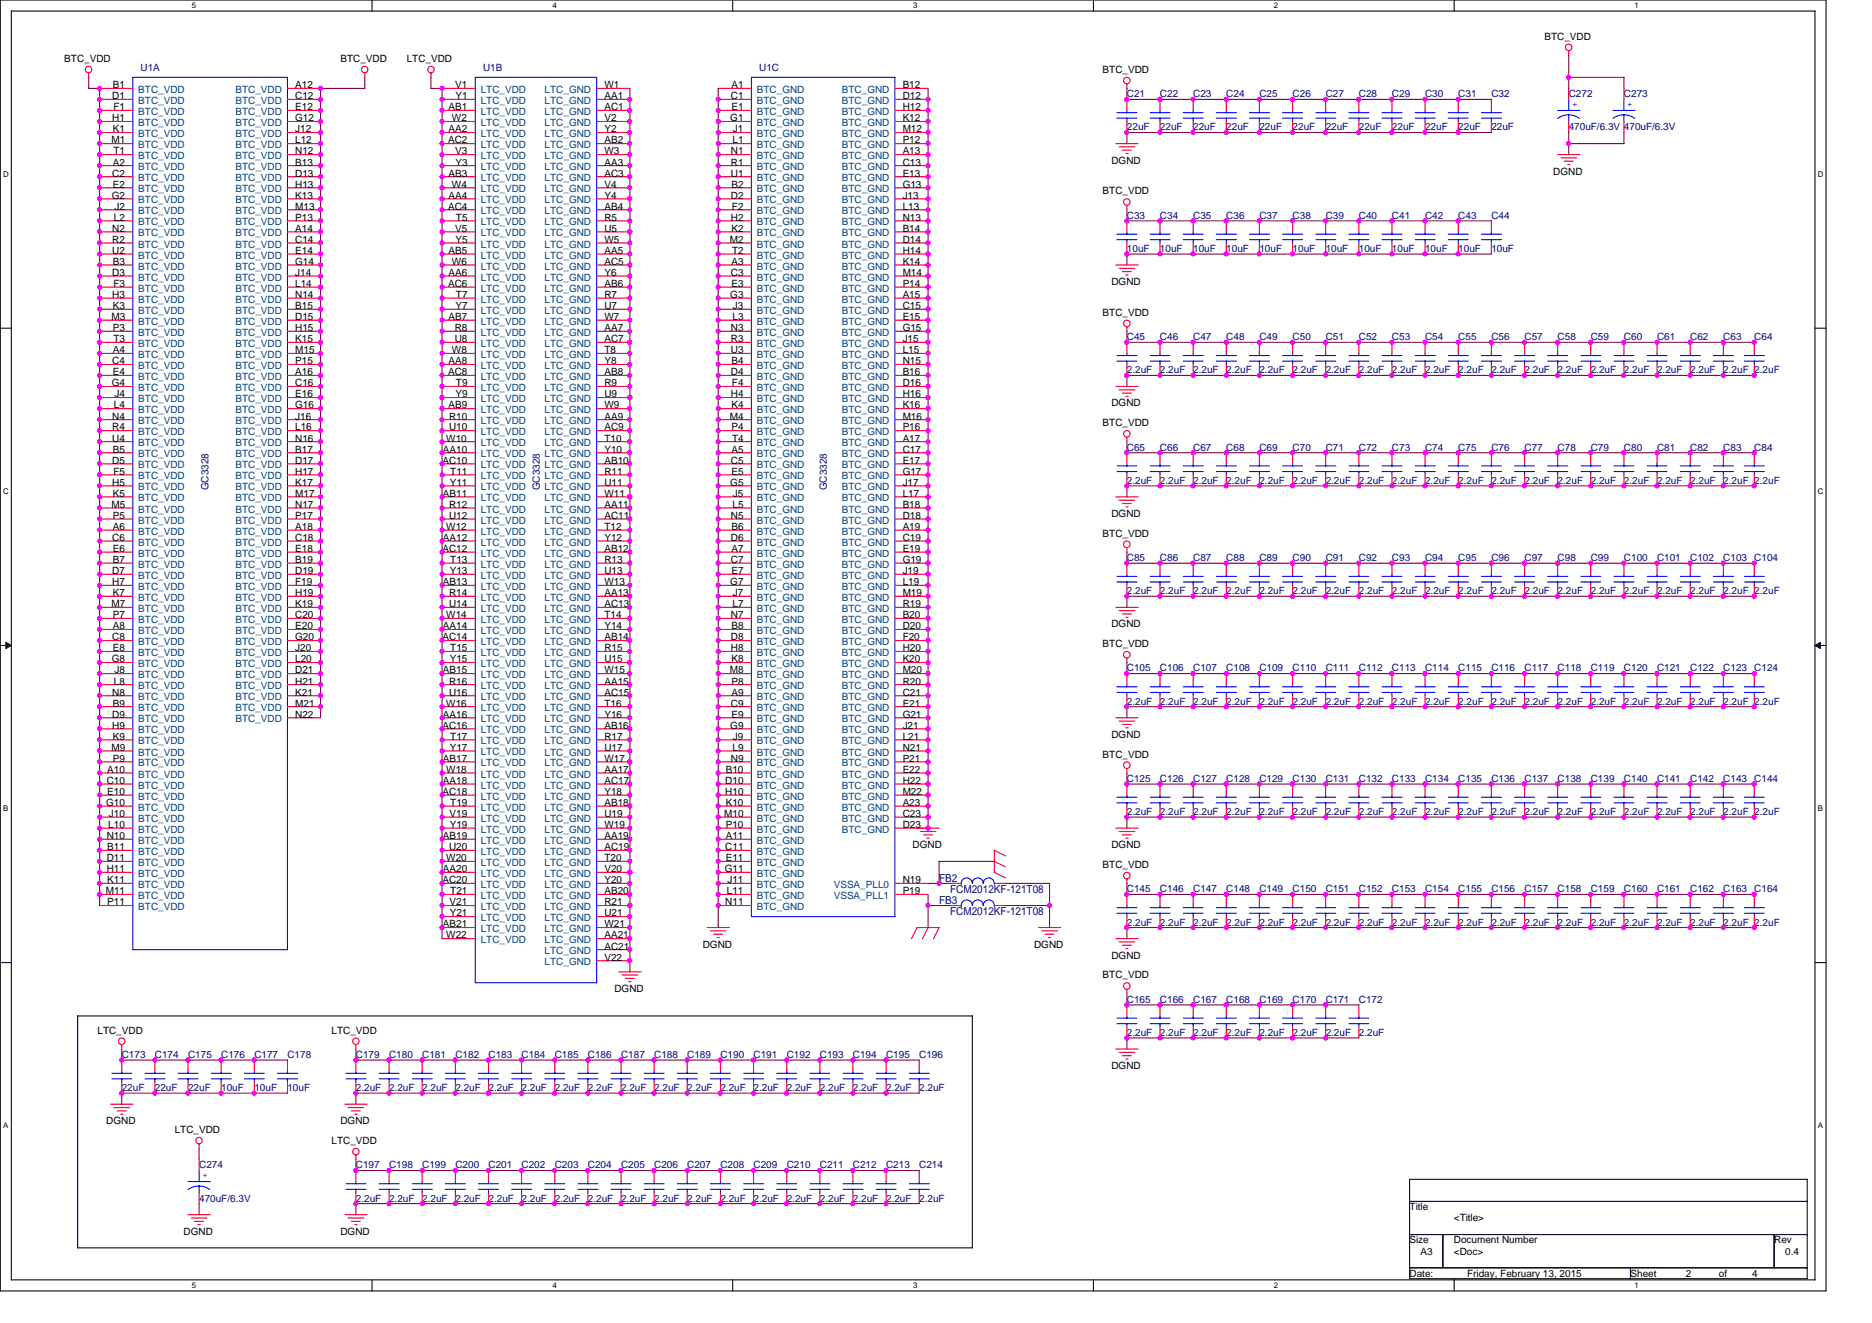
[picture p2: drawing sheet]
<svg xmlns="http://www.w3.org/2000/svg" width="297mm" height="210mm" viewBox="0 0 297 210" stroke-linecap="round" stroke-linejoin="round" font-family="sans-serif">
<defs><g id="words">
<g font-size="1.8" fill="#000080">
<text x="149" y="143.5">FB3</text>
<text x="149" y="140">FB2</text>
<text x="150.8" y="141.8">FCM2012KF-121T08</text>
<text x="150.8" y="145.3">FCM2012KF-121T08</text>
</g>
<g font-size="1.6">
<text x="10.2" y="9.8">BTC_VDD</text>
<text x="54" y="9.8">BTC_VDD</text>
<text x="64.5" y="9.8">LTC_VDD</text>
<text x="175" y="11.6">BTC_VDD</text>
<text x="245.1" y="6.3">BTC_VDD</text>
<text x="17.8" y="15.7">D1</text>
<text x="17.9" y="14">B1</text>
<text x="18" y="17.5">F1</text>
<text x="46.8" y="14">A12</text>
<text x="46.8" y="15.7">C12</text>
<text x="46.8" y="17.5">E12</text>
<text x="71.2" y="17.5">AB1</text>
<text x="72.2" y="14">V1</text>
<text x="72.3" y="15.7">Y1</text>
<text x="95.9" y="14">W1</text>
<text x="95.9" y="15.7">AA1</text>
<text x="95.9" y="17.5">AC1</text>
<text x="116" y="15.7">C1</text>
<text x="116.1" y="14">A1</text>
<text x="116.1" y="17.5">E1</text>
<text x="143.2" y="14">B12</text>
<text x="143.2" y="15.7">D12</text>
<text x="143.2" y="17.5">H12</text>
<text x="17.7" y="22.8">M1</text>
<text x="17.8" y="19.3">H1</text>
<text x="17.9" y="21">K1</text>
<text x="46.8" y="19.3">G12</text>
<text x="46.8" y="21">J12</text>
<text x="46.8" y="22.8">L12</text>
<text x="71.1" y="22.8">AC2</text>
<text x="71.2" y="21">AA2</text>
<text x="71.7" y="19.3">W2</text>
<text x="95.9" y="19.3">V2</text>
<text x="95.9" y="21">Y2</text>
<text x="95.9" y="22.8">AB2</text>
<text x="115.9" y="19.3">G1</text>
<text x="116.2" y="22.8">L1</text>
<text x="116.3" y="21">J1</text>
<text x="143.2" y="19.3">K12</text>
<text x="143.2" y="21">M12</text>
<text x="143.2" y="22.8">P12</text>
<text x="17.8" y="28">C2</text>
<text x="17.9" y="26.3">A2</text>
<text x="17.9" y="29.8">E2</text>
<text x="18" y="24.5">T1</text>
<text x="46.8" y="24.5">N12</text>
<text x="46.8" y="26.3">B13</text>
<text x="46.8" y="28">D13</text>
<text x="46.8" y="29.8">H13</text>
<text x="71.2" y="28">AB3</text>
<text x="71.7" y="29.8">W4</text>
<text x="72.2" y="24.5">V3</text>
<text x="72.3" y="26.3">Y3</text>
<text x="95.9" y="24.5">W3</text>
<text x="95.9" y="26.3">AA3</text>
<text x="95.9" y="28">AC3</text>
<text x="95.9" y="29.8">V4</text>
<text x="116" y="24.5">N1</text>
<text x="116" y="26.3">R1</text>
<text x="116" y="28">U1</text>
<text x="116.1" y="29.8">B2</text>
<text x="143.2" y="24.5">A13</text>
<text x="143.2" y="26.3">C13</text>
<text x="143.2" y="28">E13</text>
<text x="143.2" y="29.8">G13</text>
<text x="176.4" y="26">DGND</text>
<text x="246.5" y="27.7">DGND</text>
<text x="17.7" y="31.5">G2</text>
<text x="18.1" y="35">L2</text>
<text x="18.2" y="33.3">J2</text>
<text x="46.8" y="31.5">K13</text>
<text x="46.8" y="33.3">M13</text>
<text x="46.8" y="35">P13</text>
<text x="71.1" y="33.3">AC4</text>
<text x="71.2" y="31.5">AA4</text>
<text x="72.3" y="35">T5</text>
<text x="95.9" y="31.5">Y4</text>
<text x="95.9" y="33.3">AB4</text>
<text x="95.9" y="35">R5</text>
<text x="116" y="31.5">D2</text>
<text x="116" y="35">H2</text>
<text x="116.1" y="33.3">F2</text>
<text x="143.2" y="31.5">J13</text>
<text x="143.2" y="33.3">L13</text>
<text x="143.2" y="35">N13</text>
<text x="175" y="30.9">BTC_VDD</text>
<text x="17.8" y="36.8">N2</text>
<text x="17.8" y="38.5">R2</text>
<text x="17.8" y="40.3">U2</text>
<text x="46.8" y="36.8">A14</text>
<text x="46.8" y="38.5">C14</text>
<text x="46.8" y="40.3">E14</text>
<text x="71.2" y="40.3">AB5</text>
<text x="72.2" y="36.8">V5</text>
<text x="72.3" y="38.5">Y5</text>
<text x="95.9" y="36.8">U5</text>
<text x="95.9" y="38.5">W5</text>
<text x="95.9" y="40.3">AA5</text>
<text x="115.8" y="38.5">M2</text>
<text x="116.1" y="36.8">K2</text>
<text x="116.2" y="40.3">T2</text>
<text x="143.2" y="36.8">B14</text>
<text x="143.2" y="38.5">D14</text>
<text x="143.2" y="40.3">H14</text>
<text x="17.8" y="43.8">D3</text>
<text x="17.8" y="47.3">H3</text>
<text x="17.9" y="42">B3</text>
<text x="18" y="45.6">F3</text>
<text x="46.8" y="42">G14</text>
<text x="46.8" y="43.8">J14</text>
<text x="46.8" y="45.6">L14</text>
<text x="46.8" y="47.3">N14</text>
<text x="71.1" y="45.6">AC6</text>
<text x="71.2" y="43.8">AA6</text>
<text x="71.7" y="42">W6</text>
<text x="72.3" y="47.3">T7</text>
<text x="95.9" y="47.3">R7</text>
<text x="95.9" y="42">AC5</text>
<text x="95.9" y="43.8">Y6</text>
<text x="95.9" y="45.6">AB6</text>
<text x="115.9" y="47.3">G3</text>
<text x="116" y="43.8">C3</text>
<text x="116.1" y="42">A3</text>
<text x="116.1" y="45.6">E3</text>
<text x="143.2" y="42">K14</text>
<text x="143.2" y="43.8">M14</text>
<text x="143.2" y="45.6">P14</text>
<text x="143.2" y="47.3">A15</text>
<text x="176.4" y="45.2">DGND</text>
<text x="17.7" y="50.8">M3</text>
<text x="17.9" y="49.1">K3</text>
<text x="17.9" y="52.6">P3</text>
<text x="46.8" y="49.1">B15</text>
<text x="46.8" y="50.8">D15</text>
<text x="46.8" y="52.6">H15</text>
<text x="71.2" y="50.8">AB7</text>
<text x="72.2" y="52.6">R8</text>
<text x="72.3" y="49.1">Y7</text>
<text x="95.9" y="49.1">U7</text>
<text x="95.9" y="50.8">W7</text>
<text x="95.9" y="52.6">AA7</text>
<text x="116" y="52.6">N3</text>
<text x="116.2" y="50.8">L3</text>
<text x="116.3" y="49.1">J3</text>
<text x="143.2" y="49.1">C15</text>
<text x="143.2" y="50.8">E15</text>
<text x="143.2" y="52.6">G15</text>
<text x="175" y="50.1">BTC_VDD</text>
<text x="17.8" y="57.8">C4</text>
<text x="17.9" y="56.1">A4</text>
<text x="17.9" y="59.6">E4</text>
<text x="18" y="54.3">T3</text>
<text x="46.8" y="54.3">K15</text>
<text x="46.8" y="56.1">M15</text>
<text x="46.8" y="57.8">P15</text>
<text x="46.8" y="59.6">A16</text>
<text x="71.1" y="59.6">AC8</text>
<text x="71.2" y="57.8">AA8</text>
<text x="71.7" y="56.1">W8</text>
<text x="72.2" y="54.3">U8</text>
<text x="95.9" y="54.3">AC7</text>
<text x="95.9" y="56.1">T8</text>
<text x="95.9" y="57.8">Y8</text>
<text x="95.9" y="59.6">AB8</text>
<text x="116" y="54.3">R3</text>
<text x="116" y="56.1">U3</text>
<text x="116" y="59.6">D4</text>
<text x="116.1" y="57.8">B4</text>
<text x="143.2" y="54.3">J15</text>
<text x="143.2" y="56.1">L15</text>
<text x="143.2" y="57.8">N15</text>
<text x="143.2" y="59.6">B16</text>
<text x="17.7" y="61.3">G4</text>
<text x="18.1" y="64.8">L4</text>
<text x="18.2" y="63.1">J4</text>
<text x="46.8" y="61.3">C16</text>
<text x="46.8" y="63.1">E16</text>
<text x="46.8" y="64.8">G16</text>
<text x="71.2" y="64.8">AB9</text>
<text x="72.3" y="63.1">Y9</text>
<text x="72.3" y="61.3">T9</text>
<text x="95.9" y="61.3">R9</text>
<text x="95.9" y="63.1">U9</text>
<text x="95.9" y="64.8">W9</text>
<text x="116" y="63.1">H4</text>
<text x="116.1" y="64.8">K4</text>
<text x="116.1" y="61.3">F4</text>
<text x="143.2" y="61.3">D16</text>
<text x="143.2" y="63.1">H16</text>
<text x="143.2" y="64.8">K16</text>
<text x="176.4" y="64.5">DGND</text>
<text x="17.8" y="66.6">N4</text>
<text x="17.8" y="68.3">R4</text>
<text x="17.8" y="70.1">U4</text>
<text x="17.9" y="71.8">B5</text>
<text x="46.8" y="71.8">B17</text>
<text x="46.8" y="66.6">J16</text>
<text x="46.8" y="68.3">L16</text>
<text x="46.8" y="70.1">N16</text>
<text x="70.3" y="71.8">AA10</text>
<text x="70.8" y="70.1">W10</text>
<text x="71.3" y="66.6">R10</text>
<text x="71.3" y="68.3">U10</text>
<text x="95.9" y="66.6">AA9</text>
<text x="95.9" y="68.3">AC9</text>
<text x="95.9" y="70.1">T10</text>
<text x="95.9" y="71.8">Y10</text>
<text x="115.8" y="66.6">M4</text>
<text x="116.1" y="68.3">P4</text>
<text x="116.1" y="71.8">A5</text>
<text x="116.2" y="70.1">T4</text>
<text x="143.2" y="66.6">M16</text>
<text x="143.2" y="68.3">P16</text>
<text x="143.2" y="70.1">A17</text>
<text x="143.2" y="71.8">C17</text>
<text x="175" y="67.7">BTC_VDD</text>
<text x="17.8" y="73.6">D5</text>
<text x="17.8" y="77.1">H5</text>
<text x="18" y="75.4">F5</text>
<text x="46.8" y="73.6">D17</text>
<text x="46.8" y="75.4">H17</text>
<text x="46.8" y="77.1">K17</text>
<text x="70.2" y="73.6">AC10</text>
<text x="71.4" y="77.1">Y11</text>
<text x="71.5" y="75.4">T11</text>
<text x="95.9" y="73.6">AB10</text>
<text x="95.9" y="75.4">R11</text>
<text x="95.9" y="77.1">U11</text>
<text x="115.9" y="77.1">G5</text>
<text x="116" y="73.6">C5</text>
<text x="116.1" y="75.4">E5</text>
<text x="143.2" y="73.6">E17</text>
<text x="143.2" y="75.4">G17</text>
<text x="143.2" y="77.1">J17</text>
<text x="17.7" y="80.6">M5</text>
<text x="17.9" y="78.8">K5</text>
<text x="17.9" y="82.4">P5</text>
<text x="46.8" y="78.8">M17</text>
<text x="46.8" y="80.6">N17</text>
<text x="46.8" y="82.4">P17</text>
<text x="70.3" y="78.8">AB11</text>
<text x="71.3" y="80.6">R12</text>
<text x="71.3" y="82.4">U12</text>
<text x="95.9" y="78.8">W11</text>
<text x="95.9" y="80.6">AA11</text>
<text x="95.9" y="82.4">AC11</text>
<text x="116" y="82.4">N5</text>
<text x="116.2" y="80.6">L5</text>
<text x="116.3" y="78.8">J5</text>
<text x="143.2" y="78.8">L17</text>
<text x="143.2" y="80.6">B18</text>
<text x="143.2" y="82.4">D18</text>
<text x="176.4" y="82">DGND</text>
<text x="17.8" y="85.9">C6</text>
<text x="17.9" y="84.1">A6</text>
<text x="17.9" y="87.6">E6</text>
<text x="17.9" y="89.4">B7</text>
<text x="46.8" y="84.1">A18</text>
<text x="46.8" y="85.9">C18</text>
<text x="46.8" y="87.6">E18</text>
<text x="46.8" y="89.4">B19</text>
<text x="70.2" y="87.6">AC12</text>
<text x="70.3" y="85.9">AA12</text>
<text x="70.8" y="84.1">W12</text>
<text x="71.5" y="89.4">T13</text>
<text x="95.9" y="84.1">T12</text>
<text x="95.9" y="85.9">Y12</text>
<text x="95.9" y="87.6">AB12</text>
<text x="95.9" y="89.4">R13</text>
<text x="116" y="85.9">D6</text>
<text x="116" y="89.4">C7</text>
<text x="116.1" y="84.1">B6</text>
<text x="116.1" y="87.6">A7</text>
<text x="143.2" y="84.1">A19</text>
<text x="143.2" y="85.9">C19</text>
<text x="143.2" y="87.6">E19</text>
<text x="143.2" y="89.4">G19</text>
<text x="175" y="85.2">BTC_VDD</text>
<text x="17.8" y="91.1">D7</text>
<text x="17.8" y="92.9">H7</text>
<text x="17.9" y="94.6">K7</text>
<text x="46.8" y="91.1">D19</text>
<text x="46.8" y="92.9">F19</text>
<text x="46.8" y="94.6">H19</text>
<text x="70.3" y="92.9">AB13</text>
<text x="71.3" y="94.6">R14</text>
<text x="71.4" y="91.1">Y13</text>
<text x="95.9" y="91.1">U13</text>
<text x="95.9" y="92.9">W13</text>
<text x="95.9" y="94.6">AA13</text>
<text x="115.9" y="92.9">G7</text>
<text x="116.1" y="91.1">E7</text>
<text x="116.3" y="94.6">J7</text>
<text x="143.2" y="91.1">J19</text>
<text x="143.2" y="92.9">L19</text>
<text x="143.2" y="94.6">M19</text>
<text x="17.7" y="96.4">M7</text>
<text x="17.8" y="101.6">C8</text>
<text x="17.9" y="98.1">P7</text>
<text x="17.9" y="99.9">A8</text>
<text x="46.8" y="96.4">K19</text>
<text x="46.8" y="98.1">C20</text>
<text x="46.8" y="99.9">E20</text>
<text x="46.8" y="101.6">G20</text>
<text x="70.2" y="101.6">AC14</text>
<text x="70.3" y="99.9">AA14</text>
<text x="70.8" y="98.1">W14</text>
<text x="71.3" y="96.4">U14</text>
<text x="95.9" y="96.4">AC13</text>
<text x="95.9" y="98.1">T14</text>
<text x="95.9" y="99.9">Y14</text>
<text x="95.9" y="101.6">AB14</text>
<text x="116" y="98.1">N7</text>
<text x="116" y="101.6">D8</text>
<text x="116.1" y="99.9">B8</text>
<text x="116.2" y="96.4">L7</text>
<text x="143.2" y="96.4">R19</text>
<text x="143.2" y="98.1">B20</text>
<text x="143.2" y="99.9">D20</text>
<text x="143.2" y="101.6">F20</text>
<text x="176.4" y="99.6">DGND</text>
<text x="17.7" y="105.1">G8</text>
<text x="17.9" y="103.4">E8</text>
<text x="18.2" y="106.9">J8</text>
<text x="46.8" y="103.4">J20</text>
<text x="46.8" y="105.1">L20</text>
<text x="46.8" y="106.9">D21</text>
<text x="70.3" y="106.9">AB15</text>
<text x="71.4" y="105.1">Y15</text>
<text x="71.5" y="103.4">T15</text>
<text x="95.9" y="103.4">R15</text>
<text x="95.9" y="105.1">U15</text>
<text x="95.9" y="106.9">W15</text>
<text x="115.8" y="106.9">M8</text>
<text x="116" y="103.4">H8</text>
<text x="116.1" y="105.1">K8</text>
<text x="143.2" y="103.4">H20</text>
<text x="143.2" y="105.1">K20</text>
<text x="143.2" y="106.9">M20</text>
<text x="175" y="102.7">BTC_VDD</text>
<text x="17.8" y="110.4">N8</text>
<text x="17.8" y="113.9">D9</text>
<text x="17.9" y="112.1">B9</text>
<text x="18.1" y="108.6">L8</text>
<text x="46.8" y="108.6">H21</text>
<text x="46.8" y="110.4">K21</text>
<text x="46.8" y="112.1">M21</text>
<text x="46.8" y="113.9">N22</text>
<text x="70.3" y="113.9">AA16</text>
<text x="70.8" y="112.1">W16</text>
<text x="71.3" y="108.6">R16</text>
<text x="71.3" y="110.4">U16</text>
<text x="95.9" y="108.6">AA15</text>
<text x="95.9" y="110.4">AC15</text>
<text x="95.9" y="112.1">T16</text>
<text x="95.9" y="113.9">Y16</text>
<text x="116" y="112.1">C9</text>
<text x="116.1" y="108.6">P8</text>
<text x="116.1" y="110.4">A9</text>
<text x="116.1" y="113.9">E9</text>
<text x="143.2" y="108.6">R20</text>
<text x="143.2" y="110.4">C21</text>
<text x="143.2" y="112.1">E21</text>
<text x="143.2" y="113.9">G21</text>
<text x="17.7" y="119.2">M9</text>
<text x="17.8" y="115.7">H9</text>
<text x="17.9" y="117.4">K9</text>
<text x="70.2" y="115.7">AC16</text>
<text x="71.4" y="119.2">Y17</text>
<text x="71.5" y="117.4">T17</text>
<text x="95.9" y="115.7">AB16</text>
<text x="95.9" y="117.4">R17</text>
<text x="95.9" y="119.2">U17</text>
<text x="115.9" y="115.7">G9</text>
<text x="116.2" y="119.2">L9</text>
<text x="116.3" y="117.4">J9</text>
<text x="143.2" y="115.7">J21</text>
<text x="143.2" y="117.4">L21</text>
<text x="143.2" y="119.2">N21</text>
<text x="176.4" y="117.1">DGND</text>
<text x="16.9" y="124.4">C10</text>
<text x="17" y="122.7">A10</text>
<text x="17.9" y="120.9">P9</text>
<text x="70.3" y="120.9">AB17</text>
<text x="70.3" y="124.4">AA18</text>
<text x="70.8" y="122.7">W18</text>
<text x="95.9" y="120.9">W17</text>
<text x="95.9" y="122.7">AA17</text>
<text x="95.9" y="124.4">AC17</text>
<text x="115.1" y="124.4">D10</text>
<text x="115.2" y="122.7">B10</text>
<text x="116" y="120.9">N9</text>
<text x="143.2" y="120.9">P21</text>
<text x="143.2" y="122.7">E22</text>
<text x="143.2" y="124.4">H22</text>
<text x="175" y="120.2">BTC_VDD</text>
<text x="16.8" y="127.9">G10</text>
<text x="17" y="126.2">E10</text>
<text x="17.2" y="131.4">L10</text>
<text x="17.3" y="129.7">J10</text>
<text x="70.2" y="126.2">AC18</text>
<text x="71.3" y="129.7">V19</text>
<text x="71.4" y="131.4">Y19</text>
<text x="71.5" y="127.9">T19</text>
<text x="95.9" y="126.2">Y18</text>
<text x="95.9" y="127.9">AB18</text>
<text x="95.9" y="129.7">U19</text>
<text x="95.9" y="131.4">W19</text>
<text x="114.9" y="129.7">M10</text>
<text x="115.1" y="126.2">H10</text>
<text x="115.2" y="127.9">K10</text>
<text x="115.2" y="131.4">P10</text>
<text x="143.2" y="126.2">M22</text>
<text x="143.2" y="127.9">A23</text>
<text x="143.2" y="129.7">C23</text>
<text x="143.2" y="131.4">D23</text>
<text x="16.9" y="133.2">N10</text>
<text x="16.9" y="136.7">D11</text>
<text x="17" y="134.9">B11</text>
<text x="70.3" y="133.2">AB19</text>
<text x="70.8" y="136.7">W20</text>
<text x="71.3" y="134.9">U20</text>
<text x="95.9" y="133.2">AA19</text>
<text x="95.9" y="134.9">AC19</text>
<text x="95.9" y="136.7">T20</text>
<text x="115.1" y="134.9">C11</text>
<text x="115.2" y="133.2">A11</text>
<text x="115.2" y="136.7">E11</text>
<text x="144.8" y="134.6">DGND</text>
<text x="175" y="137.8">BTC_VDD</text>
<text x="176.4" y="134.6">DGND</text>
<text x="16.8" y="141.9">M11</text>
<text x="16.9" y="138.4">H11</text>
<text x="17" y="140.2">K11</text>
<text x="17" y="143.7">P11</text>
<text x="70.2" y="140.2">AC20</text>
<text x="70.3" y="138.4">AA20</text>
<text x="71.3" y="143.7">V21</text>
<text x="71.5" y="141.9">T21</text>
<text x="95.9" y="138.4">V20</text>
<text x="95.9" y="140.2">Y20</text>
<text x="95.9" y="141.9">AB20</text>
<text x="95.9" y="143.7">R21</text>
<text x="115" y="138.4">G11</text>
<text x="115.1" y="143.7">N11</text>
<text x="115.3" y="141.9">L11</text>
<text x="115.4" y="140.2">J11</text>
<text x="143.2" y="140.2">N19</text>
<text x="143.2" y="141.9">P19</text>
<text x="70.3" y="147.2">AB21</text>
<text x="70.8" y="148.9">W22</text>
<text x="71.4" y="145.5">Y21</text>
<text x="95.9" y="145.5">U21</text>
<text x="95.9" y="147.2">W21</text>
<text x="95.9" y="148.9">AA21</text>
<text x="95.9" y="150.7">AC21</text>
<text x="95.9" y="152.5">V22</text>
<text x="111.5" y="150.4">DGND</text>
<text x="164.1" y="150.4">DGND</text>
<text x="175" y="155.3">BTC_VDD</text>
<text x="176.4" y="152.1">DGND</text>
<text x="97.5" y="157.4">DGND</text>
<text x="15.5" y="164.1">LTC_VDD</text>
<text x="52.6" y="164.1">LTC_VDD</text>
<text x="176.4" y="169.7">DGND</text>
<text x="16.9" y="178.4">DGND</text>
<text x="27.7" y="179.8">LTC_VDD</text>
<text x="54" y="178.4">DGND</text>
<text x="52.6" y="181.6">LTC_VDD</text>
<text x="29.1" y="196">DGND</text>
<text x="54" y="196">DGND</text>
<text x="223.7" y="192.1">Title</text>
<text x="223.7" y="197.4">Size</text>
<text x="230.7" y="197.4">Document Number</text>
<text x="230.7" y="193.9">&lt;Title&gt;</text>
<text x="281.5" y="197.4">Rev</text>
<text x="223.7" y="202.6">Date:</text>
<text x="225.4" y="199.1">A3</text>
<text x="230.7" y="199.1">&lt;Doc&gt;</text>
<text x="232.8" y="202.6">Friday, February 13, 2015</text>
<text x="258.7" y="202.6">Sheet</text>
<text x="267.5" y="202.6">2</text>
<text x="272.8" y="202.6">of</text>
<text x="278" y="202.6">4</text>
<text x="283.3" y="199.1">0.4</text>
</g>
<g font-size="1.6" fill="#000080">
<text x="22.3" y="11.2">U1A</text>
<text x="76.6" y="11.2">U1B</text>
<text x="120.5" y="11.2">U1C</text>
<text x="178.8" y="15.5">C21</text>
<text x="184.1" y="15.5">C22</text>
<text x="189.3" y="15.5">C23</text>
<text x="194.6" y="15.5">C24</text>
<text x="199.8" y="15.5">C25</text>
<text x="205.1" y="15.5">C26</text>
<text x="210.4" y="15.5">C27</text>
<text x="215.6" y="15.5">C28</text>
<text x="220.9" y="15.5">C29</text>
<text x="226.1" y="15.5">C30</text>
<text x="231.4" y="15.5">C31</text>
<text x="236.6" y="15.5">C32</text>
<text x="248.9" y="15.5">C272</text>
<text x="257.7" y="15.5">C273</text>
<text x="178.8" y="20.7">22uF</text>
<text x="184.1" y="20.7">22uF</text>
<text x="189.3" y="20.7">22uF</text>
<text x="194.6" y="20.7">22uF</text>
<text x="199.8" y="20.7">22uF</text>
<text x="205.1" y="20.7">22uF</text>
<text x="210.4" y="20.7">22uF</text>
<text x="215.6" y="20.7">22uF</text>
<text x="220.9" y="20.7">22uF</text>
<text x="226.1" y="20.7">22uF</text>
<text x="231.4" y="20.7">22uF</text>
<text x="236.6" y="20.7">22uF</text>
<text x="248.9" y="20.7">470uF/6.3V 470uF/6.3V</text>
<text x="178.8" y="34.7">C33</text>
<text x="184.1" y="34.7">C34</text>
<text x="189.3" y="34.7">C35</text>
<text x="194.6" y="34.7">C36</text>
<text x="199.8" y="34.7">C37</text>
<text x="205.1" y="34.7">C38</text>
<text x="210.4" y="34.7">C39</text>
<text x="215.6" y="34.7">C40</text>
<text x="220.9" y="34.7">C41</text>
<text x="226.1" y="34.7">C42</text>
<text x="231.4" y="34.7">C43</text>
<text x="236.6" y="34.7">C44</text>
<text x="178.8" y="40">10uF</text>
<text x="184.1" y="40">10uF</text>
<text x="189.3" y="40">10uF</text>
<text x="194.6" y="40">10uF</text>
<text x="199.8" y="40">10uF</text>
<text x="205.1" y="40">10uF</text>
<text x="210.4" y="40">10uF</text>
<text x="215.6" y="40">10uF</text>
<text x="220.9" y="40">10uF</text>
<text x="226.1" y="40">10uF</text>
<text x="231.4" y="40">10uF</text>
<text x="236.6" y="40">10uF</text>
<text x="178.8" y="54">C45</text>
<text x="184.1" y="54">C46</text>
<text x="189.3" y="54">C47</text>
<text x="194.6" y="54">C48</text>
<text x="199.8" y="54">C49</text>
<text x="205.1" y="54">C50</text>
<text x="210.4" y="54">C51</text>
<text x="215.6" y="54">C52</text>
<text x="220.9" y="54">C53</text>
<text x="226.1" y="54">C54</text>
<text x="231.4" y="54">C55</text>
<text x="236.6" y="54">C56</text>
<text x="241.9" y="54">C57</text>
<text x="247.2" y="54">C58</text>
<text x="252.4" y="54">C59</text>
<text x="257.7" y="54">C60</text>
<text x="262.9" y="54">C61</text>
<text x="268.2" y="54">C62</text>
<text x="273.4" y="54">C63</text>
<text x="278.4" y="54">C64</text>
<text x="178.8" y="59.3">2.2uF</text>
<text x="184.1" y="59.3">2.2uF</text>
<text x="189.3" y="59.3">2.2uF</text>
<text x="194.6" y="59.3">2.2uF</text>
<text x="199.8" y="59.3">2.2uF</text>
<text x="205.1" y="59.3">2.2uF</text>
<text x="210.4" y="59.3">2.2uF</text>
<text x="215.6" y="59.3">2.2uF</text>
<text x="220.9" y="59.3">2.2uF</text>
<text x="226.1" y="59.3">2.2uF</text>
<text x="231.4" y="59.3">2.2uF</text>
<text x="236.6" y="59.3">2.2uF</text>
<text x="241.9" y="59.3">2.2uF</text>
<text x="247.2" y="59.3">2.2uF</text>
<text x="252.4" y="59.3">2.2uF</text>
<text x="257.7" y="59.3">2.2uF</text>
<text x="262.9" y="59.3">2.2uF</text>
<text x="268.2" y="59.3">2.2uF</text>
<text x="273.4" y="59.3">2.2uF 2.2uF</text>
<text x="178.8" y="71.5">C65</text>
<text x="184.1" y="71.5">C66</text>
<text x="189.3" y="71.5">C67</text>
<text x="194.6" y="71.5">C68</text>
<text x="199.8" y="71.5">C69</text>
<text x="205.1" y="71.5">C70</text>
<text x="210.4" y="71.5">C71</text>
<text x="215.6" y="71.5">C72</text>
<text x="220.9" y="71.5">C73</text>
<text x="226.1" y="71.5">C74</text>
<text x="231.4" y="71.5">C75</text>
<text x="236.6" y="71.5">C76</text>
<text x="241.9" y="71.5">C77</text>
<text x="247.2" y="71.5">C78</text>
<text x="252.4" y="71.5">C79</text>
<text x="257.7" y="71.5">C80</text>
<text x="262.9" y="71.5">C81</text>
<text x="268.2" y="71.5">C82</text>
<text x="273.4" y="71.5">C83</text>
<text x="278.4" y="71.5">C84</text>
<text x="33.1" y="77.8" transform="rotate(-90 33.1 77.8)">GC3328</text>
<text x="85.7" y="77.8" transform="rotate(-90 85.7 77.8)">GC3328</text>
<text x="131.2" y="77.8" transform="rotate(-90 131.2 77.8)">GC3328</text>
<text x="178.8" y="76.8">2.2uF</text>
<text x="184.1" y="76.8">2.2uF</text>
<text x="189.3" y="76.8">2.2uF</text>
<text x="194.6" y="76.8">2.2uF</text>
<text x="199.8" y="76.8">2.2uF</text>
<text x="205.1" y="76.8">2.2uF</text>
<text x="210.4" y="76.8">2.2uF</text>
<text x="215.6" y="76.8">2.2uF</text>
<text x="220.9" y="76.8">2.2uF</text>
<text x="226.1" y="76.8">2.2uF</text>
<text x="231.4" y="76.8">2.2uF</text>
<text x="236.6" y="76.8">2.2uF</text>
<text x="241.9" y="76.8">2.2uF</text>
<text x="247.2" y="76.8">2.2uF</text>
<text x="252.4" y="76.8">2.2uF</text>
<text x="257.7" y="76.8">2.2uF</text>
<text x="262.9" y="76.8">2.2uF</text>
<text x="268.2" y="76.8">2.2uF</text>
<text x="273.4" y="76.8">2.2uF 2.2uF</text>
<text x="178.8" y="89">C85</text>
<text x="184.1" y="89">C86</text>
<text x="189.3" y="89">C87</text>
<text x="194.6" y="89">C88</text>
<text x="199.8" y="89">C89</text>
<text x="205.1" y="89">C90</text>
<text x="210.4" y="89">C91</text>
<text x="215.6" y="89">C92</text>
<text x="220.9" y="89">C93</text>
<text x="226.1" y="89">C94</text>
<text x="231.4" y="89">C95</text>
<text x="236.6" y="89">C96</text>
<text x="241.9" y="89">C97</text>
<text x="247.2" y="89">C98</text>
<text x="252.4" y="89">C99</text>
<text x="257.7" y="89">C100</text>
<text x="262.9" y="89">C101</text>
<text x="268.2" y="89">C102</text>
<text x="273.4" y="89">C103</text>
<text x="278.4" y="89">C104</text>
<text x="178.8" y="94.3">2.2uF</text>
<text x="184.1" y="94.3">2.2uF</text>
<text x="189.3" y="94.3">2.2uF</text>
<text x="194.6" y="94.3">2.2uF</text>
<text x="199.8" y="94.3">2.2uF</text>
<text x="205.1" y="94.3">2.2uF</text>
<text x="210.4" y="94.3">2.2uF</text>
<text x="215.6" y="94.3">2.2uF</text>
<text x="220.9" y="94.3">2.2uF</text>
<text x="226.1" y="94.3">2.2uF</text>
<text x="231.4" y="94.3">2.2uF</text>
<text x="236.6" y="94.3">2.2uF</text>
<text x="241.9" y="94.3">2.2uF</text>
<text x="247.2" y="94.3">2.2uF</text>
<text x="252.4" y="94.3">2.2uF</text>
<text x="257.7" y="94.3">2.2uF</text>
<text x="262.9" y="94.3">2.2uF</text>
<text x="268.2" y="94.3">2.2uF</text>
<text x="273.4" y="94.3">2.2uF 2.2uF</text>
<text x="178.8" y="106.6">C105</text>
<text x="184.1" y="106.6">C106</text>
<text x="189.3" y="106.6">C107</text>
<text x="194.6" y="106.6">C108</text>
<text x="199.8" y="106.6">C109</text>
<text x="205.1" y="106.6">C110</text>
<text x="210.4" y="106.6">C111</text>
<text x="215.6" y="106.6">C112</text>
<text x="220.9" y="106.6">C113</text>
<text x="226.1" y="106.6">C114</text>
<text x="231.4" y="106.6">C115</text>
<text x="236.6" y="106.6">C116</text>
<text x="241.9" y="106.6">C117</text>
<text x="247.2" y="106.6">C118</text>
<text x="252.4" y="106.6">C119</text>
<text x="257.7" y="106.6">C120</text>
<text x="262.9" y="106.6">C121</text>
<text x="268.2" y="106.6">C122</text>
<text x="273.4" y="106.6">C123</text>
<text x="278.4" y="106.6">C124</text>
<text x="178.8" y="111.8">2.2uF</text>
<text x="184.1" y="111.8">2.2uF</text>
<text x="189.3" y="111.8">2.2uF</text>
<text x="194.6" y="111.8">2.2uF</text>
<text x="199.8" y="111.8">2.2uF</text>
<text x="205.1" y="111.8">2.2uF</text>
<text x="210.4" y="111.8">2.2uF</text>
<text x="215.6" y="111.8">2.2uF</text>
<text x="220.9" y="111.8">2.2uF</text>
<text x="226.1" y="111.8">2.2uF</text>
<text x="231.4" y="111.8">2.2uF</text>
<text x="236.6" y="111.8">2.2uF</text>
<text x="241.9" y="111.8">2.2uF</text>
<text x="247.2" y="111.8">2.2uF</text>
<text x="252.4" y="111.8">2.2uF</text>
<text x="257.7" y="111.8">2.2uF</text>
<text x="262.9" y="111.8">2.2uF</text>
<text x="268.2" y="111.8">2.2uF</text>
<text x="273.4" y="111.8">2.2uF 2.2uF</text>
<text x="178.8" y="124.1">C125</text>
<text x="184.1" y="124.1">C126</text>
<text x="189.3" y="124.1">C127</text>
<text x="194.6" y="124.1">C128</text>
<text x="199.8" y="124.1">C129</text>
<text x="205.1" y="124.1">C130</text>
<text x="210.4" y="124.1">C131</text>
<text x="215.6" y="124.1">C132</text>
<text x="220.9" y="124.1">C133</text>
<text x="226.1" y="124.1">C134</text>
<text x="231.4" y="124.1">C135</text>
<text x="236.6" y="124.1">C136</text>
<text x="241.9" y="124.1">C137</text>
<text x="247.2" y="124.1">C138</text>
<text x="252.4" y="124.1">C139</text>
<text x="257.7" y="124.1">C140</text>
<text x="262.9" y="124.1">C141</text>
<text x="268.2" y="124.1">C142</text>
<text x="273.4" y="124.1">C143</text>
<text x="278.4" y="124.1">C144</text>
<text x="178.8" y="129.4">2.2uF</text>
<text x="184.1" y="129.4">2.2uF</text>
<text x="189.3" y="129.4">2.2uF</text>
<text x="194.6" y="129.4">2.2uF</text>
<text x="199.8" y="129.4">2.2uF</text>
<text x="205.1" y="129.4">2.2uF</text>
<text x="210.4" y="129.4">2.2uF</text>
<text x="215.6" y="129.4">2.2uF</text>
<text x="220.9" y="129.4">2.2uF</text>
<text x="226.1" y="129.4">2.2uF</text>
<text x="231.4" y="129.4">2.2uF</text>
<text x="236.6" y="129.4">2.2uF</text>
<text x="241.9" y="129.4">2.2uF</text>
<text x="247.2" y="129.4">2.2uF</text>
<text x="252.4" y="129.4">2.2uF</text>
<text x="257.7" y="129.4">2.2uF</text>
<text x="262.9" y="129.4">2.2uF</text>
<text x="268.2" y="129.4">2.2uF</text>
<text x="273.4" y="129.4">2.2uF 2.2uF</text>
<text x="178.8" y="141.6">C145</text>
<text x="184.1" y="141.6">C146</text>
<text x="189.3" y="141.6">C147</text>
<text x="194.6" y="141.6">C148</text>
<text x="199.8" y="141.6">C149</text>
<text x="205.1" y="141.6">C150</text>
<text x="210.4" y="141.6">C151</text>
<text x="215.6" y="141.6">C152</text>
<text x="220.9" y="141.6">C153</text>
<text x="226.1" y="141.6">C154</text>
<text x="231.4" y="141.6">C155</text>
<text x="236.6" y="141.6">C156</text>
<text x="241.9" y="141.6">C157</text>
<text x="247.2" y="141.6">C158</text>
<text x="252.4" y="141.6">C159</text>
<text x="257.7" y="141.6">C160</text>
<text x="262.9" y="141.6">C161</text>
<text x="268.2" y="141.6">C162</text>
<text x="273.4" y="141.6">C163</text>
<text x="278.4" y="141.6">C164</text>
<text x="178.8" y="146.9">2.2uF</text>
<text x="184.1" y="146.9">2.2uF</text>
<text x="189.3" y="146.9">2.2uF</text>
<text x="194.6" y="146.9">2.2uF</text>
<text x="199.8" y="146.9">2.2uF</text>
<text x="205.1" y="146.9">2.2uF</text>
<text x="210.4" y="146.9">2.2uF</text>
<text x="215.6" y="146.9">2.2uF</text>
<text x="220.9" y="146.9">2.2uF</text>
<text x="226.1" y="146.9">2.2uF</text>
<text x="231.4" y="146.9">2.2uF</text>
<text x="236.6" y="146.9">2.2uF</text>
<text x="241.9" y="146.9">2.2uF</text>
<text x="247.2" y="146.9">2.2uF</text>
<text x="252.4" y="146.9">2.2uF</text>
<text x="257.7" y="146.9">2.2uF</text>
<text x="262.9" y="146.9">2.2uF</text>
<text x="268.2" y="146.9">2.2uF</text>
<text x="273.4" y="146.9">2.2uF 2.2uF</text>
<text x="178.8" y="159.2">C165</text>
<text x="184.1" y="159.2">C166</text>
<text x="189.3" y="159.2">C167</text>
<text x="194.6" y="159.2">C168</text>
<text x="199.8" y="159.2">C169</text>
<text x="205.1" y="159.2">C170</text>
<text x="210.4" y="159.2">C171</text>
<text x="215.6" y="159.2">C172</text>
<text x="19.3" y="167.9">C173</text>
<text x="24.6" y="167.9">C174</text>
<text x="29.8" y="167.9">C175</text>
<text x="35.1" y="167.9">C176</text>
<text x="40.4" y="167.9">C177</text>
<text x="45.6" y="167.9">C178</text>
<text x="56.5" y="167.9">C179</text>
<text x="61.7" y="167.9">C180</text>
<text x="67" y="167.9">C181</text>
<text x="72.3" y="167.9">C182</text>
<text x="77.5" y="167.9">C183</text>
<text x="82.8" y="167.9">C184</text>
<text x="88" y="167.9">C185</text>
<text x="93.3" y="167.9">C186</text>
<text x="98.5" y="167.9">C187</text>
<text x="103.8" y="167.9">C188</text>
<text x="109" y="167.9">C189</text>
<text x="114.3" y="167.9">C190</text>
<text x="119.6" y="167.9">C191</text>
<text x="124.8" y="167.9">C192</text>
<text x="130.1" y="167.9">C193</text>
<text x="135.3" y="167.9">C194</text>
<text x="140.6" y="167.9">C195</text>
<text x="145.9" y="167.9">C196</text>
<text x="178.8" y="164.4">2.2uF</text>
<text x="184.1" y="164.4">2.2uF</text>
<text x="189.3" y="164.4">2.2uF</text>
<text x="194.6" y="164.4">2.2uF</text>
<text x="199.8" y="164.4">2.2uF</text>
<text x="205.1" y="164.4">2.2uF</text>
<text x="210.4" y="164.4">2.2uF</text>
<text x="215.6" y="164.4">2.2uF</text>
<text x="19.3" y="173.2">22uF</text>
<text x="24.6" y="173.2">22uF</text>
<text x="29.8" y="173.2">22uF</text>
<text x="35.1" y="173.2">10uF</text>
<text x="40.4" y="173.2">10uF</text>
<text x="45.6" y="173.2">10uF</text>
<text x="56.5" y="173.2">2.2uF</text>
<text x="61.7" y="173.2">2.2uF</text>
<text x="67" y="173.2">2.2uF</text>
<text x="72.3" y="173.2">2.2uF</text>
<text x="77.5" y="173.2">2.2uF</text>
<text x="82.8" y="173.2">2.2uF</text>
<text x="88" y="173.2">2.2uF</text>
<text x="93.3" y="173.2">2.2uF</text>
<text x="98.5" y="173.2">2.2uF</text>
<text x="103.8" y="173.2">2.2uF</text>
<text x="109" y="173.2">2.2uF</text>
<text x="114.3" y="173.2">2.2uF</text>
<text x="119.6" y="173.2">2.2uF</text>
<text x="124.8" y="173.2">2.2uF</text>
<text x="130.1" y="173.2">2.2uF</text>
<text x="135.3" y="173.2">2.2uF</text>
<text x="140.6" y="173.2">2.2uF</text>
<text x="145.9" y="173.2">2.2uF</text>
<text x="31.6" y="185.4">C274</text>
<text x="56.5" y="185.4">C197</text>
<text x="61.7" y="185.4">C198</text>
<text x="67" y="185.4">C199</text>
<text x="72.3" y="185.4">C200</text>
<text x="77.5" y="185.4">C201</text>
<text x="82.8" y="185.4">C202</text>
<text x="88" y="185.4">C203</text>
<text x="93.3" y="185.4">C204</text>
<text x="98.5" y="185.4">C205</text>
<text x="103.8" y="185.4">C206</text>
<text x="109" y="185.4">C207</text>
<text x="114.3" y="185.4">C208</text>
<text x="119.6" y="185.4">C209</text>
<text x="124.8" y="185.4">C210</text>
<text x="130.1" y="185.4">C211</text>
<text x="135.3" y="185.4">C212</text>
<text x="140.6" y="185.4">C213</text>
<text x="145.9" y="185.4">C214</text>
<text x="31.6" y="190.7">470uF/6.3V</text>
<text x="56.5" y="190.7">2.2uF</text>
<text x="61.7" y="190.7">2.2uF</text>
<text x="67" y="190.7">2.2uF</text>
<text x="72.3" y="190.7">2.2uF</text>
<text x="77.5" y="190.7">2.2uF</text>
<text x="82.8" y="190.7">2.2uF</text>
<text x="88" y="190.7">2.2uF</text>
<text x="93.3" y="190.7">2.2uF</text>
<text x="98.5" y="190.7">2.2uF</text>
<text x="103.8" y="190.7">2.2uF</text>
<text x="109" y="190.7">2.2uF</text>
<text x="114.3" y="190.7">2.2uF</text>
<text x="119.6" y="190.7">2.2uF</text>
<text x="124.8" y="190.7">2.2uF</text>
<text x="130.1" y="190.7">2.2uF</text>
<text x="135.3" y="190.7">2.2uF</text>
<text x="140.6" y="190.7">2.2uF</text>
<text x="145.9" y="190.7">2.2uF</text>
</g>
<g font-size="1.6" fill="#004080">
<text x="21.9" y="14.8">BTC_VDD</text>
<text x="21.9" y="16.5">BTC_VDD</text>
<text x="37.4" y="14.8">BTC_VDD</text>
<text x="37.4" y="16.5">BTC_VDD</text>
<text x="76.3" y="16.5">LTC_VDD</text>
<text x="76.3" y="14.8">LTC_VDD</text>
<text x="86.4" y="14.8">LTC_GND</text>
<text x="86.4" y="16.5">LTC_GND</text>
<text x="120.1" y="14.8">BTC_GND</text>
<text x="120.1" y="16.5">BTC_GND</text>
<text x="133.6" y="14.8">BTC_GND</text>
<text x="133.6" y="16.5">BTC_GND</text>
<text x="21.9" y="18.2">BTC_VDD</text>
<text x="21.9" y="20">BTC_VDD</text>
<text x="21.9" y="21.8">BTC_VDD</text>
<text x="21.9" y="23.5">BTC_VDD</text>
<text x="37.4" y="18.2">BTC_VDD</text>
<text x="37.4" y="20">BTC_VDD</text>
<text x="37.4" y="21.8">BTC_VDD</text>
<text x="37.4" y="23.5">BTC_VDD</text>
<text x="76.3" y="23.5">LTC_VDD</text>
<text x="76.3" y="21.8">LTC_VDD</text>
<text x="76.3" y="20">LTC_VDD</text>
<text x="76.3" y="18.2">LTC_VDD</text>
<text x="86.4" y="18.2">LTC_GND</text>
<text x="86.4" y="20">LTC_GND</text>
<text x="86.4" y="21.8">LTC_GND</text>
<text x="86.4" y="23.5">LTC_GND</text>
<text x="120.1" y="18.2">BTC_GND</text>
<text x="120.1" y="20">BTC_GND</text>
<text x="120.1" y="21.8">BTC_GND</text>
<text x="120.1" y="23.5">BTC_GND</text>
<text x="133.6" y="18.2">BTC_GND</text>
<text x="133.6" y="20">BTC_GND</text>
<text x="133.6" y="21.8">BTC_GND</text>
<text x="133.6" y="23.5">BTC_GND</text>
<text x="21.9" y="25.3">BTC_VDD</text>
<text x="21.9" y="27">BTC_VDD</text>
<text x="21.9" y="28.8">BTC_VDD</text>
<text x="37.4" y="25.3">BTC_VDD</text>
<text x="37.4" y="27">BTC_VDD</text>
<text x="37.4" y="28.8">BTC_VDD</text>
<text x="76.3" y="28.8">LTC_VDD</text>
<text x="76.3" y="27">LTC_VDD</text>
<text x="76.3" y="25.3">LTC_VDD</text>
<text x="86.4" y="25.3">LTC_GND</text>
<text x="86.4" y="27">LTC_GND</text>
<text x="86.4" y="28.8">LTC_GND</text>
<text x="120.1" y="25.3">BTC_GND</text>
<text x="120.1" y="27">BTC_GND</text>
<text x="120.1" y="28.8">BTC_GND</text>
<text x="133.6" y="25.3">BTC_GND</text>
<text x="133.6" y="27">BTC_GND</text>
<text x="133.6" y="28.8">BTC_GND</text>
<text x="21.9" y="30.5">BTC_VDD</text>
<text x="21.9" y="32.3">BTC_VDD</text>
<text x="21.9" y="34">BTC_VDD</text>
<text x="21.9" y="35.8">BTC_VDD</text>
<text x="37.4" y="30.5">BTC_VDD</text>
<text x="37.4" y="32.3">BTC_VDD</text>
<text x="37.4" y="34">BTC_VDD</text>
<text x="37.4" y="35.8">BTC_VDD</text>
<text x="76.3" y="35.8">LTC_VDD</text>
<text x="76.3" y="34">LTC_VDD</text>
<text x="76.3" y="32.3">LTC_VDD</text>
<text x="76.3" y="30.5">LTC_VDD</text>
<text x="86.4" y="30.5">LTC_GND</text>
<text x="86.4" y="32.3">LTC_GND</text>
<text x="86.4" y="34">LTC_GND</text>
<text x="86.4" y="35.8">LTC_GND</text>
<text x="120.1" y="30.5">BTC_GND</text>
<text x="120.1" y="32.3">BTC_GND</text>
<text x="120.1" y="34">BTC_GND</text>
<text x="120.1" y="35.8">BTC_GND</text>
<text x="133.6" y="30.5">BTC_GND</text>
<text x="133.6" y="32.3">BTC_GND</text>
<text x="133.6" y="34">BTC_GND</text>
<text x="133.6" y="35.8">BTC_GND</text>
<text x="21.9" y="37.5">BTC_VDD</text>
<text x="21.9" y="39.3">BTC_VDD</text>
<text x="21.9" y="41">BTC_VDD</text>
<text x="37.4" y="37.5">BTC_VDD</text>
<text x="37.4" y="39.3">BTC_VDD</text>
<text x="37.4" y="41">BTC_VDD</text>
<text x="76.3" y="41">LTC_VDD</text>
<text x="76.3" y="39.3">LTC_VDD</text>
<text x="76.3" y="37.5">LTC_VDD</text>
<text x="86.4" y="37.5">LTC_GND</text>
<text x="86.4" y="39.3">LTC_GND</text>
<text x="86.4" y="41">LTC_GND</text>
<text x="120.1" y="37.5">BTC_GND</text>
<text x="120.1" y="39.3">BTC_GND</text>
<text x="120.1" y="41">BTC_GND</text>
<text x="133.6" y="37.5">BTC_GND</text>
<text x="133.6" y="39.3">BTC_GND</text>
<text x="133.6" y="41">BTC_GND</text>
<text x="21.9" y="42.8">BTC_VDD</text>
<text x="21.9" y="44.5">BTC_VDD</text>
<text x="21.9" y="46.3">BTC_VDD</text>
<text x="37.4" y="42.8">BTC_VDD</text>
<text x="37.4" y="44.5">BTC_VDD</text>
<text x="37.4" y="46.3">BTC_VDD</text>
<text x="76.3" y="42.8">LTC_VDD</text>
<text x="76.3" y="46.3">LTC_VDD</text>
<text x="76.3" y="44.5">LTC_VDD</text>
<text x="86.4" y="42.8">LTC_GND</text>
<text x="86.4" y="44.5">LTC_GND</text>
<text x="86.4" y="46.3">LTC_GND</text>
<text x="120.1" y="42.8">BTC_GND</text>
<text x="120.1" y="44.5">BTC_GND</text>
<text x="120.1" y="46.3">BTC_GND</text>
<text x="133.6" y="42.8">BTC_GND</text>
<text x="133.6" y="44.5">BTC_GND</text>
<text x="133.6" y="46.3">BTC_GND</text>
<text x="21.9" y="48">BTC_VDD</text>
<text x="21.9" y="49.8">BTC_VDD</text>
<text x="21.9" y="51.5">BTC_VDD</text>
<text x="21.9" y="53.3">BTC_VDD</text>
<text x="37.4" y="48.1">BTC_VDD</text>
<text x="37.4" y="49.8">BTC_VDD</text>
<text x="37.4" y="51.5">BTC_VDD</text>
<text x="37.4" y="53.3">BTC_VDD</text>
<text x="76.3" y="48">LTC_VDD</text>
<text x="76.3" y="49.8">LTC_VDD</text>
<text x="76.3" y="51.5">LTC_VDD</text>
<text x="76.3" y="53.3">LTC_VDD</text>
<text x="86.4" y="48">LTC_GND</text>
<text x="86.4" y="49.8">LTC_GND</text>
<text x="86.4" y="51.5">LTC_GND</text>
<text x="86.4" y="53.3">LTC_GND</text>
<text x="120.1" y="48">BTC_GND</text>
<text x="120.1" y="49.8">BTC_GND</text>
<text x="120.1" y="51.5">BTC_GND</text>
<text x="120.1" y="53.3">BTC_GND</text>
<text x="133.6" y="48">BTC_GND</text>
<text x="133.6" y="49.8">BTC_GND</text>
<text x="133.6" y="51.5">BTC_GND</text>
<text x="133.6" y="53.3">BTC_GND</text>
<text x="21.9" y="55.1">BTC_VDD</text>
<text x="21.9" y="56.8">BTC_VDD</text>
<text x="21.9" y="58.6">BTC_VDD</text>
<text x="37.4" y="55.1">BTC_VDD</text>
<text x="37.4" y="56.8">BTC_VDD</text>
<text x="37.4" y="58.6">BTC_VDD</text>
<text x="76.3" y="55.1">LTC_VDD</text>
<text x="76.3" y="56.8">LTC_VDD</text>
<text x="76.3" y="58.6">LTC_VDD</text>
<text x="86.4" y="55.1">LTC_GND</text>
<text x="86.4" y="56.8">LTC_GND</text>
<text x="86.4" y="58.6">LTC_GND</text>
<text x="120.1" y="55.1">BTC_GND</text>
<text x="120.1" y="56.8">BTC_GND</text>
<text x="120.1" y="58.6">BTC_GND</text>
<text x="133.6" y="55.1">BTC_GND</text>
<text x="133.6" y="56.8">BTC_GND</text>
<text x="133.6" y="58.6">BTC_GND</text>
<text x="21.9" y="60.3">BTC_VDD</text>
<text x="21.9" y="62.1">BTC_VDD</text>
<text x="21.9" y="63.8">BTC_VDD</text>
<text x="21.9" y="65.6">BTC_VDD</text>
<text x="37.4" y="60.3">BTC_VDD</text>
<text x="37.4" y="62.1">BTC_VDD</text>
<text x="37.4" y="63.8">BTC_VDD</text>
<text x="37.4" y="65.6">BTC_VDD</text>
<text x="76.3" y="60.3">LTC_VDD</text>
<text x="76.3" y="62.1">LTC_VDD</text>
<text x="76.3" y="63.8">LTC_VDD</text>
<text x="76.3" y="65.6">LTC_VDD</text>
<text x="86.4" y="60.3">LTC_GND</text>
<text x="86.4" y="62.1">LTC_GND</text>
<text x="86.4" y="63.8">LTC_GND</text>
<text x="86.4" y="65.6">LTC_GND</text>
<text x="120.1" y="60.3">BTC_GND</text>
<text x="120.1" y="62.1">BTC_GND</text>
<text x="120.1" y="63.8">BTC_GND</text>
<text x="120.1" y="65.6">BTC_GND</text>
<text x="133.6" y="60.3">BTC_GND</text>
<text x="133.6" y="62.1">BTC_GND</text>
<text x="133.6" y="63.8">BTC_GND</text>
<text x="133.6" y="65.6">BTC_GND</text>
<text x="21.9" y="67.3">BTC_VDD</text>
<text x="21.9" y="69.1">BTC_VDD</text>
<text x="21.9" y="70.8">BTC_VDD</text>
<text x="37.4" y="67.3">BTC_VDD</text>
<text x="37.4" y="69.1">BTC_VDD</text>
<text x="37.4" y="70.8">BTC_VDD</text>
<text x="76.3" y="67.3">LTC_VDD</text>
<text x="76.3" y="69.1">LTC_VDD</text>
<text x="76.3" y="70.8">LTC_VDD</text>
<text x="86.4" y="67.3">LTC_GND</text>
<text x="86.4" y="69.1">LTC_GND</text>
<text x="86.4" y="70.8">LTC_GND</text>
<text x="120.1" y="67.3">BTC_GND</text>
<text x="120.1" y="69.1">BTC_GND</text>
<text x="120.1" y="70.8">BTC_GND</text>
<text x="133.6" y="67.3">BTC_GND</text>
<text x="133.6" y="69.1">BTC_GND</text>
<text x="133.6" y="70.8">BTC_GND</text>
<text x="21.9" y="72.6">BTC_VDD</text>
<text x="21.9" y="74.3">BTC_VDD</text>
<text x="21.9" y="76.1">BTC_VDD</text>
<text x="21.9" y="77.8">BTC_VDD</text>
<text x="37.4" y="72.6">BTC_VDD</text>
<text x="37.4" y="74.3">BTC_VDD</text>
<text x="37.4" y="76.1">BTC_VDD</text>
<text x="37.4" y="77.8">BTC_VDD</text>
<text x="76.3" y="72.6">LTC_VDD</text>
<text x="76.3" y="74.3">LTC_VDD</text>
<text x="76.3" y="76.1">LTC_VDD</text>
<text x="76.3" y="77.8">LTC_VDD</text>
<text x="86.4" y="72.6">LTC_GND</text>
<text x="86.4" y="74.3">LTC_GND</text>
<text x="86.4" y="76.1">LTC_GND</text>
<text x="86.4" y="77.8">LTC_GND</text>
<text x="120.1" y="72.6">BTC_GND</text>
<text x="120.1" y="74.3">BTC_GND</text>
<text x="120.1" y="76.1">BTC_GND</text>
<text x="120.1" y="77.8">BTC_GND</text>
<text x="133.6" y="72.6">BTC_GND</text>
<text x="133.6" y="74.3">BTC_GND</text>
<text x="133.6" y="76.1">BTC_GND</text>
<text x="133.6" y="77.8">BTC_GND</text>
<text x="21.9" y="79.6">BTC_VDD</text>
<text x="21.9" y="81.3">BTC_VDD</text>
<text x="21.9" y="83.1">BTC_VDD</text>
<text x="37.4" y="79.6">BTC_VDD</text>
<text x="37.4" y="81.3">BTC_VDD</text>
<text x="37.4" y="83.1">BTC_VDD</text>
<text x="76.3" y="79.6">LTC_VDD</text>
<text x="76.3" y="81.3">LTC_VDD</text>
<text x="76.3" y="83.1">LTC_VDD</text>
<text x="86.4" y="79.6">LTC_GND</text>
<text x="86.4" y="81.3">LTC_GND</text>
<text x="86.4" y="83.1">LTC_GND</text>
<text x="120.1" y="79.6">BTC_GND</text>
<text x="120.1" y="81.3">BTC_GND</text>
<text x="120.1" y="83.1">BTC_GND</text>
<text x="133.6" y="79.6">BTC_GND</text>
<text x="133.6" y="81.3">BTC_GND</text>
<text x="133.6" y="83.1">BTC_GND</text>
<text x="21.9" y="84.9">BTC_VDD</text>
<text x="21.9" y="86.6">BTC_VDD</text>
<text x="21.9" y="88.4">BTC_VDD</text>
<text x="37.4" y="84.9">BTC_VDD</text>
<text x="37.4" y="86.6">BTC_VDD</text>
<text x="37.4" y="88.4">BTC_VDD</text>
<text x="76.3" y="84.9">LTC_VDD</text>
<text x="76.3" y="86.6">LTC_VDD</text>
<text x="76.3" y="88.3">LTC_VDD</text>
<text x="86.4" y="84.9">LTC_GND</text>
<text x="86.4" y="86.6">LTC_GND</text>
<text x="86.4" y="88.3">LTC_GND</text>
<text x="120.1" y="84.9">BTC_GND</text>
<text x="120.1" y="86.6">BTC_GND</text>
<text x="120.1" y="88.4">BTC_GND</text>
<text x="133.6" y="84.9">BTC_GND</text>
<text x="133.6" y="86.6">BTC_GND</text>
<text x="133.6" y="88.4">BTC_GND</text>
<text x="21.9" y="90.1">BTC_VDD</text>
<text x="21.9" y="91.9">BTC_VDD</text>
<text x="21.9" y="93.6">BTC_VDD</text>
<text x="21.9" y="95.4">BTC_VDD</text>
<text x="37.4" y="90.1">BTC_VDD</text>
<text x="37.4" y="91.9">BTC_VDD</text>
<text x="37.4" y="93.6">BTC_VDD</text>
<text x="37.4" y="95.4">BTC_VDD</text>
<text x="76.3" y="90.1">LTC_VDD</text>
<text x="76.3" y="91.9">LTC_VDD</text>
<text x="76.3" y="93.6">LTC_VDD</text>
<text x="76.3" y="95.4">LTC_VDD</text>
<text x="86.4" y="90.1">LTC_GND</text>
<text x="86.4" y="91.9">LTC_GND</text>
<text x="86.4" y="93.6">LTC_GND</text>
<text x="86.4" y="95.4">LTC_GND</text>
<text x="120.1" y="90.1">BTC_GND</text>
<text x="120.1" y="91.9">BTC_GND</text>
<text x="120.1" y="93.6">BTC_GND</text>
<text x="120.1" y="95.4">BTC_GND</text>
<text x="133.6" y="90.1">BTC_GND</text>
<text x="133.6" y="91.9">BTC_GND</text>
<text x="133.6" y="93.6">BTC_GND</text>
<text x="133.6" y="95.4">BTC_GND</text>
<text x="21.9" y="97.1">BTC_VDD</text>
<text x="21.9" y="98.9">BTC_VDD</text>
<text x="21.9" y="100.6">BTC_VDD</text>
<text x="37.4" y="97.1">BTC_VDD</text>
<text x="37.4" y="98.9">BTC_VDD</text>
<text x="37.4" y="100.6">BTC_VDD</text>
<text x="76.3" y="97.1">LTC_VDD</text>
<text x="76.3" y="98.9">LTC_VDD</text>
<text x="76.3" y="100.6">LTC_VDD</text>
<text x="86.4" y="97.1">LTC_GND</text>
<text x="86.4" y="98.9">LTC_GND</text>
<text x="86.4" y="100.6">LTC_GND</text>
<text x="120.1" y="97.1">BTC_GND</text>
<text x="120.1" y="98.9">BTC_GND</text>
<text x="120.1" y="100.6">BTC_GND</text>
<text x="133.6" y="97.1">BTC_GND</text>
<text x="133.6" y="98.9">BTC_GND</text>
<text x="133.6" y="100.6">BTC_GND</text>
<text x="21.9" y="102.4">BTC_VDD</text>
<text x="21.9" y="104.1">BTC_VDD</text>
<text x="21.9" y="105.9">BTC_VDD</text>
<text x="21.9" y="107.6">BTC_VDD</text>
<text x="37.4" y="102.4">BTC_VDD</text>
<text x="37.4" y="104.1">BTC_VDD</text>
<text x="37.4" y="105.9">BTC_VDD</text>
<text x="37.4" y="107.6">BTC_VDD</text>
<text x="76.3" y="102.4">LTC_VDD</text>
<text x="76.3" y="104.1">LTC_VDD</text>
<text x="76.3" y="105.9">LTC_VDD</text>
<text x="76.3" y="107.6">LTC_VDD</text>
<text x="86.4" y="102.4">LTC_GND</text>
<text x="86.4" y="104.1">LTC_GND</text>
<text x="86.4" y="105.9">LTC_GND</text>
<text x="86.4" y="107.6">LTC_GND</text>
<text x="120.1" y="102.4">BTC_GND</text>
<text x="120.1" y="104.1">BTC_GND</text>
<text x="120.1" y="105.9">BTC_GND</text>
<text x="120.1" y="107.6">BTC_GND</text>
<text x="133.6" y="102.4">BTC_GND</text>
<text x="133.6" y="104.1">BTC_GND</text>
<text x="133.6" y="105.9">BTC_GND</text>
<text x="133.6" y="107.6">BTC_GND</text>
<text x="21.9" y="109.4">BTC_VDD</text>
<text x="21.9" y="111.1">BTC_VDD</text>
<text x="21.9" y="112.9">BTC_VDD</text>
<text x="37.4" y="109.4">BTC_VDD</text>
<text x="37.4" y="111.2">BTC_VDD</text>
<text x="37.4" y="112.9">BTC_VDD</text>
<text x="76.3" y="109.4">LTC_VDD</text>
<text x="76.3" y="111.1">LTC_VDD</text>
<text x="76.3" y="112.9">LTC_VDD</text>
<text x="86.4" y="109.4">LTC_GND</text>
<text x="86.4" y="111.1">LTC_GND</text>
<text x="86.4" y="112.9">LTC_GND</text>
<text x="120.1" y="109.4">BTC_GND</text>
<text x="120.1" y="111.1">BTC_GND</text>
<text x="120.1" y="112.9">BTC_GND</text>
<text x="133.6" y="109.4">BTC_GND</text>
<text x="133.6" y="111.2">BTC_GND</text>
<text x="133.6" y="112.9">BTC_GND</text>
<text x="21.9" y="114.6">BTC_VDD</text>
<text x="21.9" y="116.4">BTC_VDD</text>
<text x="21.9" y="118.2">BTC_VDD</text>
<text x="21.9" y="119.9">BTC_VDD</text>
<text x="37.4" y="114.6">BTC_VDD</text>
<text x="76.3" y="114.6">LTC_VDD</text>
<text x="76.3" y="116.4">LTC_VDD</text>
<text x="76.3" y="118.2">LTC_VDD</text>
<text x="76.3" y="119.9">LTC_VDD</text>
<text x="86.4" y="114.6">LTC_GND</text>
<text x="86.4" y="116.4">LTC_GND</text>
<text x="86.4" y="118.2">LTC_GND</text>
<text x="86.4" y="119.9">LTC_GND</text>
<text x="120.1" y="114.6">BTC_GND</text>
<text x="120.1" y="116.4">BTC_GND</text>
<text x="120.1" y="118.2">BTC_GND</text>
<text x="120.1" y="119.9">BTC_GND</text>
<text x="133.6" y="114.6">BTC_GND</text>
<text x="133.6" y="116.4">BTC_GND</text>
<text x="133.6" y="118.2">BTC_GND</text>
<text x="133.6" y="119.9">BTC_GND</text>
<text x="21.9" y="121.6">BTC_VDD</text>
<text x="21.9" y="123.4">BTC_VDD</text>
<text x="21.9" y="125.2">BTC_VDD</text>
<text x="76.3" y="121.6">LTC_VDD</text>
<text x="76.3" y="123.4">LTC_VDD</text>
<text x="76.3" y="125.2">LTC_VDD</text>
<text x="86.4" y="121.6">LTC_GND</text>
<text x="86.4" y="123.4">LTC_GND</text>
<text x="86.4" y="125.2">LTC_GND</text>
<text x="120.1" y="121.6">BTC_GND</text>
<text x="120.1" y="123.4">BTC_GND</text>
<text x="120.1" y="125.2">BTC_GND</text>
<text x="133.6" y="121.6">BTC_GND</text>
<text x="133.6" y="123.4">BTC_GND</text>
<text x="133.6" y="125.2">BTC_GND</text>
<text x="21.9" y="126.9">BTC_VDD</text>
<text x="21.9" y="128.7">BTC_VDD</text>
<text x="21.9" y="130.4">BTC_VDD</text>
<text x="76.3" y="126.9">LTC_VDD</text>
<text x="76.3" y="128.7">LTC_VDD</text>
<text x="76.3" y="130.4">LTC_VDD</text>
<text x="86.4" y="126.9">LTC_GND</text>
<text x="86.4" y="128.7">LTC_GND</text>
<text x="86.4" y="130.4">LTC_GND</text>
<text x="120.1" y="126.9">BTC_GND</text>
<text x="120.1" y="128.7">BTC_GND</text>
<text x="120.1" y="130.4">BTC_GND</text>
<text x="133.6" y="126.9">BTC_GND</text>
<text x="133.6" y="128.7">BTC_GND</text>
<text x="133.6" y="130.4">BTC_GND</text>
<text x="21.9" y="132.2">BTC_VDD</text>
<text x="21.9" y="133.9">BTC_VDD</text>
<text x="21.9" y="135.7">BTC_VDD</text>
<text x="21.9" y="137.4">BTC_VDD</text>
<text x="76.3" y="132.2">LTC_VDD</text>
<text x="76.3" y="133.9">LTC_VDD</text>
<text x="76.3" y="135.7">LTC_VDD</text>
<text x="76.3" y="137.4">LTC_VDD</text>
<text x="86.4" y="132.2">LTC_GND</text>
<text x="86.4" y="133.9">LTC_GND</text>
<text x="86.4" y="135.7">LTC_GND</text>
<text x="86.4" y="137.4">LTC_GND</text>
<text x="120.1" y="132.2">BTC_GND</text>
<text x="120.1" y="133.9">BTC_GND</text>
<text x="120.1" y="135.7">BTC_GND</text>
<text x="120.1" y="137.4">BTC_GND</text>
<text x="133.6" y="132.2">BTC_GND</text>
<text x="21.9" y="139.2">BTC_VDD</text>
<text x="21.9" y="140.9">BTC_VDD</text>
<text x="21.9" y="142.7">BTC_VDD</text>
<text x="76.3" y="139.2">LTC_VDD</text>
<text x="76.3" y="140.9">LTC_VDD</text>
<text x="76.3" y="142.7">LTC_VDD</text>
<text x="86.4" y="139.2">LTC_GND</text>
<text x="86.4" y="140.9">LTC_GND</text>
<text x="86.4" y="142.7">LTC_GND</text>
<text x="120.1" y="139.2">BTC_GND</text>
<text x="120.1" y="140.9">BTC_GND</text>
<text x="120.1" y="142.7">BTC_GND</text>
<text x="132.3" y="140.9">VSSA_PLL0</text>
<text x="132.3" y="142.7">VSSA_PLL1</text>
<text x="21.9" y="144.4">BTC_VDD</text>
<text x="76.3" y="144.4">LTC_VDD</text>
<text x="76.3" y="146.2">LTC_VDD</text>
<text x="76.3" y="147.9">LTC_VDD</text>
<text x="76.3" y="149.7">LTC_VDD</text>
<text x="86.4" y="144.4">LTC_GND</text>
<text x="86.4" y="146.2">LTC_GND</text>
<text x="86.4" y="147.9">LTC_GND</text>
<text x="86.4" y="149.7">LTC_GND</text>
<text x="120.1" y="144.4">BTC_GND</text>
<text x="86.4" y="151.4">LTC_GND</text>
<text x="86.4" y="153.2">LTC_GND</text>
</g>
<g font-size="1.6" fill="#00f">
<text x="249.4" y="17">+</text>
<text x="258.2" y="17">+</text>
<text x="32.1" y="187">+</text>
</g>
<g font-size="1.3">
<text x="30.4" y="1.3">5</text>
<text x="87.6" y="1.3">4</text>
<text x="144.9" y="1.3">3</text>
<text x="202.1" y="1.3">2</text>
<text x="259.4" y="1.3">1</text>
<text x=".5" y="28">D</text>
<text x="288.4" y="28">D</text>
<text x=".5" y="78.4">C</text>
<text x="288.4" y="78.4">C</text>
<text x=".5" y="128.7">B</text>
<text x="288.4" y="128.7">B</text>
<text x=".5" y="179.1">A</text>
<text x="288.4" y="179.1">A</text>
<text x="30.4" y="204.4">5</text>
<text x="87.6" y="204.4">4</text>
<text x="144.9" y="204.4">3</text>
<text x="202.1" y="204.4">2</text>
<text x="259.4" y="204.4">1</text>
</g>
</g></defs>
<path d="M0 0h289.7v204.9h-289.7zM1.8 1.8h286.2v201.3h-286.2z" fill="none" stroke="#000" stroke-width=".17"/>
<g fill="#fff">
<path d="M30.4 .2h.7v1.4h-.7z"/>
<path d="M30.4 203.3h.7v1.4h-.7z"/>
</g>
<path d="M59 0v1.8M59 203.1v1.8" fill="none" stroke="#000" stroke-width=".17"/>
<g fill="#fff">
<path d="M87.6 .2h.7v1.4h-.7z"/>
<path d="M87.6 203.3h.7v1.4h-.7z"/>
</g>
<path d="M116.3 0v1.8M116.3 203.1v1.8" fill="none" stroke="#000" stroke-width=".17"/>
<g fill="#fff">
<path d="M144.9 .2h.7v1.4h-.7z"/>
<path d="M144.9 203.3h.7v1.4h-.7z"/>
</g>
<path d="M173.5 0v1.8M173.5 203.1v1.8" fill="none" stroke="#000" stroke-width=".17"/>
<g fill="#fff">
<path d="M202.1 .2h.7v1.4h-.7z"/>
<path d="M202.1 203.3h.7v1.4h-.7z"/>
</g>
<path d="M230.7 0v1.8M230.7 203.1v1.8" fill="none" stroke="#000" stroke-width=".17"/>
<g fill="#fff">
<path d="M259.4 .2h.6v1.4h-.6z"/>
<path d="M259.4 203.3h.6v1.4h-.6z"/>
<path d="M.5 26.9h.9v1.4h-.9z"/>
<path d="M288.4 26.9h.9v1.4h-.9z"/>
<path d="M.5 77.3h.9v1.4h-.9z"/>
<path d="M288.4 77.3h.9v1.4h-.9z"/>
</g>
<path d="M0 52.1h1.8M288 52.1h1.7" fill="none" stroke="#000" stroke-width=".17"/>
<g fill="#fff">
<path d="M.5 127.6h.8v1.4h-.8z"/>
<path d="M288.4 127.6h.9v1.4h-.9z"/>
</g>
<path d="M0 102.4h1.8M288 102.4h1.7" fill="none" stroke="#000" stroke-width=".17"/>
<path d="M.9 101.9l.9 .5-.9 .5zM288 102.4l.9-.5v1z" fill="#000" stroke="#000" stroke-width=".16"/>
<g fill="#fff">
<path d="M.5 177.9h.8v1.4h-.8z"/>
<path d="M288.4 177.9h.9v1.4h-.9z"/>
</g>
<path d="M0 152.8h1.8M288 152.8h1.7M12.3 161.2h142v36.9h-142zM223.7 187.2h63.1v15.7h-63.1zM223.7 190.7h63.1M223.7 195.9h63.1M228.9 195.9v5.3M281.5 195.9v5.3M223.7 201.2h63.1M258.7 201.2v1.7" fill="none" stroke="#000" stroke-width=".17"/>
<g fill="none" stroke="#f00" stroke-width=".17">
<path d="M14.1 11.6v.7M15.8 14h5.3M15.8 15.8h5.3M15.8 17.5h5.3M15.8 19.3h5.3M45.6 14h5.3M45.6 15.8h5.3M45.6 17.5h5.3M45.6 19.3h5.3M57.9 11.6v.7M68.4 11.6v.7M70.1 14h5.3"/>
<path d="M70.1 15.8h5.3M70.1 17.5h5.3M70.1 19.3h5.3M94.7 14h5.2M94.7 15.8h5.2M94.7 17.5h5.2M94.7 19.3h5.2M114 14h5.2M114 15.8h5.2M114 17.5h5.2M114 19.3h5.2M142 14h5.3"/>
<path d="M142 15.8h5.3M142 17.5h5.3M142 19.3h5.3M178.8 13.3v.8M178.8 15.8v1.7M178.8 19.3v1.7M184.1 15.8v1.7M184.1 19.3v1.7M189.3 15.8v1.7M189.3 19.3v1.7M194.6 15.8v1.7M194.6 19.3v1.7"/>
<path d="M199.8 15.8v1.7M199.8 19.3v1.7M205.1 15.8v1.7M205.1 19.3v1.7M210.4 15.8v1.7M210.4 19.3v1.7M215.6 15.8v1.7M215.6 19.3v1.7M220.9 15.8v1.7M220.9 19.3v1.7M226.1 15.8v1.7M226.1 19.3v1.7"/>
<path d="M231.4 15.8v1.7M231.4 19.3v1.7M236.6 15.8v1.7M236.6 19.3v1.7M248.9 8.1v.7M248.9 14v1.8M248.9 19.3v1.7M257.7 14v1.8M257.7 19.3v1.7M15.8 22.8h5.3M15.8 24.5h5.3M15.8 36.8h5.3"/>
<path d="M15.8 38.6h5.3M15.8 21h5.3M15.8 26.3h5.3M15.8 28h5.3M15.8 29.8h5.3M15.8 31.6h5.3M15.8 33.3h5.3M15.8 35.1h5.3M45.6 22.8h5.3M45.6 24.5h5.3M45.6 36.8h5.3M45.6 38.6h5.3"/>
<path d="M45.6 21h5.3M45.6 26.3h5.3M45.6 28h5.3M45.6 29.8h5.3M45.6 31.6h5.3M45.6 33.3h5.3M45.6 35.1h5.3M70.1 22.8h5.3M70.1 24.5h5.3M70.1 36.8h5.3M70.1 38.6h5.3M70.1 21h5.3"/>
<path d="M70.1 26.3h5.3M70.1 28h5.3M70.1 29.8h5.3M70.1 31.6h5.3M70.1 33.3h5.3M70.1 35.1h5.3M94.7 22.8h5.2M94.7 24.5h5.2M94.7 36.8h5.2M94.7 38.6h5.2M94.7 21h5.2M94.7 26.3h5.2"/>
<path d="M94.7 28h5.2M94.7 29.8h5.2M94.7 31.6h5.2M94.7 33.3h5.2M94.7 35.1h5.2M114 22.8h5.2M114 24.5h5.2M114 36.8h5.2M114 38.6h5.2M114 21h5.2M114 26.3h5.2M114 28h5.2"/>
<path d="M114 29.8h5.2M114 31.6h5.2M114 33.3h5.2M114 35.1h5.2M142 22.8h5.3M142 24.5h5.3M142 36.8h5.3M142 38.6h5.3M142 21h5.3M142 26.3h5.3M142 28h5.3M142 29.8h5.3"/>
<path d="M142 31.6h5.3M142 33.3h5.3M142 35.1h5.3M177.1 22.8h3.5M177.6 23.3h2.5M178.1 23.8h1.4M178.6 24.4h.4M178.8 32.6v.7M178.8 35.1v1.7M178.8 38.6v1.7M184.1 35.1v1.7M184.1 38.6v1.7"/>
<path d="M189.3 35.1v1.7M189.3 38.6v1.7M194.6 35.1v1.7M194.6 38.6v1.7M199.8 35.1v1.7M199.8 38.6v1.7M205.1 35.1v1.7M205.1 38.6v1.7M210.4 35.1v1.7M210.4 38.6v1.7M215.6 35.1v1.7M215.6 38.6v1.7"/>
<path d="M220.9 35.1v1.7M220.9 38.6v1.7M226.1 35.1v1.7M226.1 38.6v1.7M231.4 35.1v1.7M231.4 38.6v1.7M236.6 35.1v1.7M236.6 38.6v1.7M247.2 24.5h3.5M247.7 25.1h2.5M248.2 25.6h1.4M248.7 26.1h.4"/>
<path d="M15.8 42.1h5.3M15.8 40.3h5.3M15.8 43.8h5.3M15.8 45.6h5.3M15.8 47.3h5.3M15.8 49.1h5.3M15.8 50.8h5.3M15.8 52.6h5.3M15.8 54.3h5.3M15.8 56.1h5.3M15.8 57.8h5.3M15.8 59.6h5.3"/>
<path d="M45.6 42.1h5.3M45.6 40.3h5.3M45.6 43.8h5.3M45.6 45.6h5.3M45.6 47.3h5.3M45.6 49.1h5.3M45.6 50.8h5.3M45.6 52.6h5.3M45.6 54.3h5.3M45.6 56.1h5.3M45.6 57.8h5.3M45.6 59.6h5.3"/>
<path d="M70.1 42.1h5.3M70.1 40.3h5.3M70.1 43.8h5.3M70.1 45.6h5.3M70.1 47.3h5.3M70.1 49.1h5.3M70.1 50.8h5.3M70.1 52.6h5.3M70.1 54.3h5.3M70.1 56.1h5.3M70.1 57.8h5.3M70.1 59.6h5.3"/>
<path d="M94.7 42.1h5.2M94.7 40.3h5.2M94.7 43.8h5.2M94.7 45.6h5.2M94.7 47.3h5.2M94.7 49.1h5.2M94.7 50.8h5.2M94.7 52.6h5.2M94.7 54.3h5.2M94.7 56.1h5.2M94.7 57.8h5.2M94.7 59.6h5.2"/>
<path d="M114 42.1h5.2M114 40.3h5.2M114 43.8h5.2M114 45.6h5.2M114 47.3h5.2M114 49.1h5.2M114 50.8h5.2M114 52.6h5.2M114 54.3h5.2M114 56.1h5.2M114 57.8h5.2M114 59.6h5.2"/>
<path d="M142 42.1h5.3M142 40.3h5.3M142 43.8h5.3M142 45.6h5.3M142 47.3h5.3M142 49.1h5.3M142 50.8h5.3M142 52.6h5.3M142 54.3h5.3M142 56.1h5.3M142 57.8h5.3M142 59.6h5.3"/>
<path d="M177.1 42.1h3.5M177.6 42.6h2.5M178.1 43.1h1.4M178.6 43.6h.4M178.8 51.9v.7M178.8 54.3v1.8M178.8 57.8v1.8M184.1 54.3v1.8M184.1 57.8v1.8M189.3 54.3v1.8M189.3 57.8v1.8M194.6 54.3v1.8"/>
<path d="M194.6 57.8v1.8M199.8 54.3v1.8M199.8 57.8v1.8M205.1 54.3v1.8M205.1 57.8v1.8M210.4 54.3v1.8M210.4 57.8v1.8M215.6 54.3v1.8M215.6 57.8v1.8M220.9 54.3v1.8M220.9 57.8v1.8M226.1 54.3v1.8"/>
<path d="M226.1 57.8v1.8M231.4 54.3v1.8M231.4 57.8v1.8M236.6 54.3v1.8M236.6 57.8v1.8M241.9 54.3v1.8M241.9 57.8v1.8M247.2 54.3v1.8M247.2 57.8v1.8M252.4 54.3v1.8M252.4 57.8v1.8M257.7 54.3v1.8"/>
<path d="M257.7 57.8v1.8M262.9 54.3v1.8M262.9 57.8v1.8M268.2 54.3v1.8M268.2 57.8v1.8M273.4 54.3v1.8M273.4 57.8v1.8M278.4 54.3v1.8M278.4 57.8v1.8M15.8 61.3h5.3M15.8 78.9h5.3M15.8 63.1h5.3"/>
<path d="M15.8 64.9h5.3M15.8 66.6h5.3M15.8 68.3h5.3M15.8 70.1h5.3M15.8 71.9h5.3M15.8 73.6h5.3M15.8 75.4h5.3M15.8 77.1h5.3M45.6 61.3h5.3M45.6 78.9h5.3M45.6 63.1h5.3M45.6 64.9h5.3"/>
<path d="M45.6 66.6h5.3M45.6 68.3h5.3M45.6 70.1h5.3M45.6 71.9h5.3M45.6 73.6h5.3M45.6 75.4h5.3M45.6 77.1h5.3M70.1 61.3h5.3M70.1 78.9h5.3M70.1 63.1h5.3M70.1 64.9h5.3M70.1 66.6h5.3"/>
<path d="M70.1 68.3h5.3M70.1 70.1h5.3M70.1 71.9h5.3M70.1 73.6h5.3M70.1 75.4h5.3M70.1 77.1h5.3M94.7 61.3h5.2M94.7 78.9h5.2M94.7 63.1h5.2M94.7 64.9h5.2M94.7 66.6h5.2M94.7 68.3h5.2"/>
<path d="M94.7 70.1h5.2M94.7 71.9h5.2M94.7 73.6h5.2M94.7 75.4h5.2M94.7 77.1h5.2M114 61.3h5.2M114 78.9h5.2M114 63.1h5.2M114 64.9h5.2M114 66.6h5.2M114 68.3h5.2M114 70.1h5.2"/>
<path d="M114 71.9h5.2M114 73.6h5.2M114 75.4h5.2M114 77.1h5.2M142 61.3h5.3M142 78.9h5.3M142 63.1h5.3M142 64.9h5.3M142 66.6h5.3M142 68.3h5.3M142 70.1h5.3M142 71.9h5.3"/>
<path d="M142 73.6h5.3M142 75.4h5.3M142 77.1h5.3M177.1 61.3h3.5M177.1 78.9h3.5M177.6 61.9h2.5M177.6 79.4h2.5M178.1 62.4h1.4M178.1 79.9h1.4M178.6 62.9h.4M178.8 69.4v.7M178.8 71.9v1.7"/>
<path d="M178.8 75.4v1.7M184.1 71.9v1.7M184.1 75.4v1.7M189.3 71.9v1.7M189.3 75.4v1.7M194.6 71.9v1.7M194.6 75.4v1.7M199.8 71.9v1.7M199.8 75.4v1.7M205.1 71.9v1.7M205.1 75.4v1.7M210.4 71.9v1.7"/>
<path d="M210.4 75.4v1.7M215.6 71.9v1.7M215.6 75.4v1.7M220.9 71.9v1.7M220.9 75.4v1.7M226.1 71.9v1.7M226.1 75.4v1.7M231.4 71.9v1.7M231.4 75.4v1.7M236.6 71.9v1.7M236.6 75.4v1.7M241.9 71.9v1.7"/>
<path d="M241.9 75.4v1.7M247.2 71.9v1.7M247.2 75.4v1.7M252.4 71.9v1.7M252.4 75.4v1.7M257.7 71.9v1.7M257.7 75.4v1.7M262.9 71.9v1.7M262.9 75.4v1.7M268.2 71.9v1.7M268.2 75.4v1.7M273.4 71.9v1.7"/>
<path d="M273.4 75.4v1.7M278.4 71.9v1.7M278.4 75.4v1.7M15.8 96.4h5.3M15.8 80.6h5.3M15.8 82.4h5.3M15.8 84.1h5.3M15.8 85.9h5.3M15.8 87.6h5.3M15.8 89.4h5.3M15.8 91.1h5.3M15.8 92.9h5.3"/>
<path d="M15.8 94.6h5.3M15.8 98.1h5.3M15.8 99.9h5.3M45.6 96.4h5.3M45.6 80.6h5.3M45.6 82.4h5.3M45.6 84.1h5.3M45.6 85.9h5.3M45.6 87.6h5.3M45.6 89.4h5.3M45.6 91.1h5.3M45.6 92.9h5.3"/>
<path d="M45.6 94.6h5.3M45.6 98.1h5.3M45.6 99.9h5.3M70.1 96.4h5.3M70.1 80.6h5.3M70.1 82.4h5.3M70.1 84.1h5.3M70.1 85.9h5.3M70.1 87.6h5.3M70.1 89.4h5.3M70.1 91.1h5.3M70.1 92.9h5.3"/>
<path d="M70.1 94.6h5.3M70.1 98.1h5.3M70.1 99.9h5.3M94.7 96.4h5.2M94.7 80.6h5.2M94.7 82.4h5.2M94.7 84.1h5.2M94.7 85.9h5.2M94.7 87.6h5.2M94.7 89.4h5.2M94.7 91.1h5.2M94.7 92.9h5.2"/>
<path d="M94.7 94.6h5.2M94.7 98.1h5.2M94.7 99.9h5.2M114 96.4h5.2M114 80.6h5.2M114 82.4h5.2M114 84.1h5.2M114 85.9h5.2M114 87.6h5.2M114 89.4h5.2M114 91.1h5.2M114 92.9h5.2"/>
<path d="M114 94.6h5.2M114 98.1h5.2M114 99.9h5.2M142 96.4h5.3M142 80.6h5.3M142 82.4h5.3M142 84.1h5.3M142 85.9h5.3M142 87.6h5.3M142 89.4h5.3M142 91.1h5.3M142 92.9h5.3"/>
<path d="M142 94.6h5.3M142 98.1h5.3M142 99.9h5.3M177.1 96.4h3.5M177.6 96.9h2.5M178.1 97.5h1.4M178.6 80.5h.4M178.6 98h.4M178.8 86.9v.8M178.8 89.4v1.7M178.8 92.9v1.7M184.1 89.4v1.7"/>
<path d="M184.1 92.9v1.7M189.3 89.4v1.7M189.3 92.9v1.7M194.6 89.4v1.7M194.6 92.9v1.7M199.8 89.4v1.7M199.8 92.9v1.7M205.1 89.4v1.7M205.1 92.9v1.7M210.4 89.4v1.7M210.4 92.9v1.7M215.6 89.4v1.7"/>
<path d="M215.6 92.9v1.7M220.9 89.4v1.7M220.9 92.9v1.7M226.1 89.4v1.7M226.1 92.9v1.7M231.4 89.4v1.7M231.4 92.9v1.7M236.6 89.4v1.7M236.6 92.9v1.7M241.9 89.4v1.7M241.9 92.9v1.7M247.2 89.4v1.7"/>
<path d="M247.2 92.9v1.7M252.4 89.4v1.7M252.4 92.9v1.7M257.7 89.4v1.7M257.7 92.9v1.7M262.9 89.4v1.7M262.9 92.9v1.7M268.2 89.4v1.7M268.2 92.9v1.7M273.4 89.4v1.7M273.4 92.9v1.7M278.4 89.4v1.7"/>
<path d="M278.4 92.9v1.7M15.8 113.9h5.3M15.8 101.7h5.3M15.8 103.4h5.3M15.8 105.2h5.3M15.8 106.9h5.3M15.8 108.7h5.3M15.8 110.4h5.3M15.8 112.2h5.3M15.8 115.7h5.3M15.8 117.4h5.3M15.8 119.2h5.3"/>
<path d="M45.6 113.9h5.3M45.6 101.7h5.3M45.6 103.4h5.3M45.6 105.2h5.3M45.6 106.9h5.3M45.6 108.7h5.3M45.6 110.4h5.3M45.6 112.2h5.3M70.1 113.9h5.3M70.1 101.7h5.3M70.1 103.4h5.3M70.1 105.2h5.3"/>
<path d="M70.1 106.9h5.3M70.1 108.7h5.3M70.1 110.4h5.3M70.1 112.2h5.3M70.1 115.7h5.3M70.1 117.4h5.3M70.1 119.2h5.3M94.7 113.9h5.2M94.7 101.7h5.2M94.7 103.4h5.2M94.7 105.2h5.2M94.7 106.9h5.2"/>
<path d="M94.7 108.7h5.2M94.7 110.4h5.2M94.7 112.2h5.2M94.7 115.7h5.2M94.7 117.4h5.2M94.7 119.2h5.2M114 113.9h5.2M114 101.7h5.2M114 103.4h5.2M114 105.2h5.2M114 106.9h5.2M114 108.7h5.2"/>
<path d="M114 110.4h5.2M114 112.2h5.2M114 115.7h5.2M114 117.4h5.2M114 119.2h5.2M142 113.9h5.3M142 101.7h5.3M142 103.4h5.3M142 105.2h5.3M142 106.9h5.3M142 108.7h5.3M142 110.4h5.3"/>
<path d="M142 112.2h5.3M142 115.7h5.3M142 117.4h5.3M142 119.2h5.3M177.1 113.9h3.5M177.6 114.4h2.5M178.1 115h1.4M178.6 115.5h.4M178.8 104.5v.7M178.8 106.9v1.8M178.8 110.4v1.8M184.1 106.9v1.8"/>
<path d="M184.1 110.4v1.8M189.3 106.9v1.8M189.3 110.4v1.8M194.6 106.9v1.8M194.6 110.4v1.8M199.8 106.9v1.8M199.8 110.4v1.8M205.1 106.9v1.8M205.1 110.4v1.8M210.4 106.9v1.8M210.4 110.4v1.8M215.6 106.9v1.8"/>
<path d="M215.6 110.4v1.8M220.9 106.9v1.8M220.9 110.4v1.8M226.1 106.9v1.8M226.1 110.4v1.8M231.4 106.9v1.8M231.4 110.4v1.8M236.6 106.9v1.8M236.6 110.4v1.8M241.9 106.9v1.8M241.9 110.4v1.8M247.2 106.9v1.8"/>
<path d="M247.2 110.4v1.8M252.4 106.9v1.8M252.4 110.4v1.8M257.7 106.9v1.8M257.7 110.4v1.8M262.9 106.9v1.8M262.9 110.4v1.8M268.2 106.9v1.8M268.2 110.4v1.8M273.4 106.9v1.8M273.4 110.4v1.8M278.4 106.9v1.8"/>
<path d="M278.4 110.4v1.8M15.8 131.4h5.3M15.8 120.9h5.3M15.8 122.7h5.3M15.8 124.4h5.3M15.8 126.2h5.3M15.8 128h5.3M15.8 129.7h5.3M15.8 133.2h5.3M15.8 135h5.3M15.8 136.7h5.3M15.8 138.5h5.3"/>
<path d="M70.1 131.4h5.3M70.1 120.9h5.3M70.1 122.7h5.3M70.1 124.4h5.3M70.1 126.2h5.3M70.1 128h5.3M70.1 129.7h5.3M70.1 133.2h5.3M70.1 135h5.3M70.1 136.7h5.3M70.1 138.5h5.3M94.7 131.4h5.2"/>
<path d="M94.7 120.9h5.2M94.7 122.7h5.2M94.7 124.4h5.2M94.7 126.2h5.2M94.7 128h5.2M94.7 129.7h5.2M94.7 133.2h5.2M94.7 135h5.2M94.7 136.7h5.2M94.7 138.5h5.2M114 131.4h5.2M114 120.9h5.2"/>
<path d="M114 122.7h5.2M114 124.4h5.2M114 126.2h5.2M114 128h5.2M114 129.7h5.2M114 133.2h5.2M114 135h5.2M114 136.7h5.2M114 138.5h5.2M142 131.4h7M142 120.9h5.3M142 122.7h5.3"/>
<path d="M142 124.4h5.3M142 126.2h5.3M142 128h5.3M142 129.7h5.3M146 132h2.5M146.5 132.5h1.5M147.1 133h.4M157.8 136.7l1.7 .9M159.6 135.8l-1.8-.9v3.5l1.7 .9M177.1 131.4h3.5M177.6 132h2.5M178.1 132.5h1.4"/>
<path d="M178.6 133h.4M178.8 122v.7M178.8 124.4v1.8M178.8 128v1.7M178.8 139.5v.7M184.1 124.4v1.8M184.1 128v1.7M189.3 124.4v1.8M189.3 128v1.7M194.6 124.4v1.8M194.6 128v1.7M199.8 124.4v1.8"/>
<path d="M199.8 128v1.7M205.1 124.4v1.8M205.1 128v1.7M210.4 124.4v1.8M210.4 128v1.7M215.6 124.4v1.8M215.6 128v1.7M220.9 124.4v1.8M220.9 128v1.7M226.1 124.4v1.8M226.1 128v1.7M231.4 124.4v1.8"/>
<path d="M231.4 128v1.7M236.6 124.4v1.8M236.6 128v1.7M241.9 124.4v1.8M241.9 128v1.7M247.2 124.4v1.8M247.2 128v1.7M252.4 124.4v1.8M252.4 128v1.7M257.7 124.4v1.8M257.7 128v1.7M262.9 124.4v1.8"/>
<path d="M262.9 128v1.7M268.2 124.4v1.8M268.2 128v1.7M273.4 124.4v1.8M273.4 128v1.7M278.4 124.4v1.8M278.4 128v1.7M15.8 140.2h5.3M15.8 142h5.3M15.8 143.7h5.3M70.1 149h5.3M70.1 147.2h5.3"/>
<path d="M70.1 140.2h5.3M70.1 142h5.3M70.1 143.7h5.3M70.1 145.5h5.3M94.7 149h5.2M94.7 147.2h5.2M94.7 140.2h5.2M94.7 142h5.2M94.7 143.7h5.2M94.7 145.5h5.2M94.7 150.7h5.2M94.7 152.5h5.2"/>
<path d="M98.2 154.2h3.5M98.7 154.7h2.5M99.2 155.3h1.4M99.8 155.8h.3M112.2 147.2h3.5M112.7 147.7h2.5M113.2 148.3h1.5M113.8 148.8h.3M114 140.2h5.2M114 142h5.2M114 143.7h5.2M142 140.2h5.3"/>
<path d="M142 142h5.3M145.5 147.2h3.5M145.5 147.2l-.9 1.8M147.3 147.2l-.9 1.8M149 147.2l-.9 1.8M150.8 140.2h1.7M150.8 143.7h1.7M157.8 140.2h1.7M157.8 143.7h1.7M164.8 147.2h3.5M165.3 147.7h2.5M165.8 148.3h1.4"/>
<path d="M166.4 148.8h.3M177.1 149h3.5M177.6 149.5h2.5M178.1 150h1.4M178.6 150.6h.4M178.8 142v1.7M178.8 145.5v1.7M178.8 157v.8M178.8 159.5v1.7M184.1 142v1.7M184.1 145.5v1.7M184.1 159.5v1.7"/>
<path d="M189.3 142v1.7M189.3 145.5v1.7M189.3 159.5v1.7M194.6 142v1.7M194.6 145.5v1.7M194.6 159.5v1.7M199.8 142v1.7M199.8 145.5v1.7M199.8 159.5v1.7M205.1 142v1.7M205.1 145.5v1.7M205.1 159.5v1.7"/>
<path d="M210.4 142v1.7M210.4 145.5v1.7M210.4 159.5v1.7M215.6 142v1.7M215.6 145.5v1.7M215.6 159.5v1.7M220.9 142v1.7M220.9 145.5v1.7M226.1 142v1.7M226.1 145.5v1.7M231.4 142v1.7M231.4 145.5v1.7"/>
<path d="M236.6 142v1.7M236.6 145.5v1.7M241.9 142v1.7M241.9 145.5v1.7M247.2 142v1.7M247.2 145.5v1.7M252.4 142v1.7M252.4 145.5v1.7M257.7 142v1.7M257.7 145.5v1.7M262.9 142v1.7M262.9 145.5v1.7"/>
<path d="M268.2 142v1.7M268.2 145.5v1.7M273.4 142v1.7M273.4 145.5v1.7M278.4 142v1.7M278.4 145.5v1.7M17.6 175.3h3.5M18.1 175.8h2.5M18.6 176.3h1.4M19.2 176.8h.3M19.3 165.8v.7M19.3 168.3v1.7"/>
<path d="M19.3 171.8v1.7M24.6 168.3v1.7M24.6 171.8v1.7M29.8 168.3v1.7M29.8 171.8v1.7M35.1 168.3v1.7M35.1 171.8v1.7M40.4 168.3v1.7M40.4 171.8v1.7M45.6 168.3v1.7M45.6 171.8v1.7M54.7 175.3h3.5"/>
<path d="M55.2 175.8h2.5M55.7 176.3h1.5M56.3 176.8h.4M56.5 165.8v.7M56.5 168.3v1.7M56.5 171.8v1.7M61.7 168.3v1.7M61.7 171.8v1.7M67 168.3v1.7M67 171.8v1.7M72.3 168.3v1.7M72.3 171.8v1.7"/>
<path d="M77.5 168.3v1.7M77.5 171.8v1.7M82.8 168.3v1.7M82.8 171.8v1.7M88 168.3v1.7M88 171.8v1.7M93.3 168.3v1.7M93.3 171.8v1.7M98.5 168.3v1.7M98.5 171.8v1.7M103.8 168.3v1.7M103.8 171.8v1.7"/>
<path d="M109 168.3v1.7M109 171.8v1.7M114.3 168.3v1.7M114.3 171.8v1.7M119.6 168.3v1.7M119.6 171.8v1.7M124.8 168.3v1.7M124.8 171.8v1.7M130.1 168.3v1.7M130.1 171.8v1.7M135.3 168.3v1.7M135.3 171.8v1.7"/>
<path d="M140.6 168.3v1.7M140.6 171.8v1.7M145.9 168.3v1.7M145.9 171.8v1.7M177.1 166.5h3.5M177.6 167h2.5M178.1 167.6h1.4M178.6 168.1h.4M178.8 163v1.7M184.1 163v1.7M189.3 163v1.7M194.6 163v1.7"/>
<path d="M199.8 163v1.7M205.1 163v1.7M210.4 163v1.7M215.6 163v1.7M29.8 192.8h3.6M30.4 193.3h2.4M30.9 193.8h1.4M31.4 194.4h.4M31.6 181.6v.7M31.6 184v1.8M31.6 189.3v1.7M54.7 192.8h3.5"/>
<path d="M55.2 193.3h2.5M55.7 193.8h1.5M56.3 194.4h.4M56.5 183.3v.7M56.5 185.8v1.7M56.5 189.3v1.7M61.7 185.8v1.7M61.7 189.3v1.7M67 185.8v1.7M67 189.3v1.7M72.3 185.8v1.7M72.3 189.3v1.7"/>
<path d="M77.5 185.8v1.7M77.5 189.3v1.7M82.8 185.8v1.7M82.8 189.3v1.7M88 185.8v1.7M88 189.3v1.7M93.3 185.8v1.7M93.3 189.3v1.7M98.5 185.8v1.7M98.5 189.3v1.7M103.8 185.8v1.7M103.8 189.3v1.7"/>
<path d="M109 185.8v1.7M109 189.3v1.7M114.3 185.8v1.7M114.3 189.3v1.7M119.6 185.8v1.7M119.6 189.3v1.7M124.8 185.8v1.7M124.8 189.3v1.7M130.1 185.8v1.7M130.1 189.3v1.7M135.3 185.8v1.7M135.3 189.3v1.7"/>
<path d="M140.6 185.8v1.7M140.6 189.3v1.7M145.9 185.8v1.7M145.9 189.3v1.7"/>
<circle cx="14" cy="11" r=".52"/>
<circle cx="57.9" cy="11" r=".52"/>
<circle cx="68.4" cy="11" r=".52"/>
<circle cx="178.8" cy="12.8" r=".52"/>
<circle cx="248.9" cy="7.5" r=".52"/>
<circle cx="178.8" cy="32.1" r=".52"/>
<circle cx="178.8" cy="51.3" r=".52"/>
<circle cx="178.8" cy="68.9" r=".52"/>
<circle cx="178.8" cy="86.4" r=".52"/>
<circle cx="178.8" cy="103.9" r=".52"/>
<circle cx="178.8" cy="121.4" r=".52"/>
<circle cx="178.8" cy="139" r=".52"/>
<circle cx="178.8" cy="156.5" r=".52"/>
<circle cx="19.3" cy="165.3" r=".52"/>
<circle cx="56.5" cy="165.3" r=".52"/>
<circle cx="31.6" cy="181" r=".51"/>
<circle cx="56.5" cy="182.8" r=".52"/>
</g>
<g fill="none" stroke="#00f" stroke-width=".17">
<path d="M21.1 12.3h24.5v138.4h-24.5zM75.4 12.3h19.3v143.7h-19.3zM119.2 12.3h22.8v133.2h-22.8zM177.2 18.8h3.2M177.2 17.9h3.2M178.8 17.5v.4M178.8 18.7v.6M182.5 18.8h3.2M182.5 17.9h3.2M184.1 17.5v.4M184.1 18.7v.6M187.7 18.8h3.2"/>
<path d="M187.7 17.9h3.2M189.3 17.5v.4M189.3 18.7v.6M193 18.8h3.2M193 17.9h3.2M194.6 17.5v.4M194.6 18.7v.6M198.3 18.8h3.1M198.3 17.9h3.1M199.8 17.5v.4M199.8 18.7v.6M203.5 18.8h3.2"/>
<path d="M203.5 17.9h3.2M205.1 17.5v.4M205.1 18.7v.6M208.8 18.8h3.2M208.8 17.9h3.2M210.4 17.5v.4M210.4 18.7v.6M214 18.8h3.2M214 17.9h3.2M215.6 17.5v.4M215.6 18.7v.6M219.3 18.8h3.2"/>
<path d="M219.3 17.9h3.2M220.9 17.5v.4M220.9 18.7v.6M224.6 18.8h3.1M224.6 17.9h3.1M226.1 17.5v.4M226.1 18.7v.6M229.8 18.8h3.2M229.8 17.9h3.2M231.4 17.5v.4M231.4 18.7v.6M235.1 18.8h3.1"/>
<path d="M235.1 17.9h3.1M236.6 17.5v.4M236.6 18.7v.6M247.2 17.5h3.5M247.2 18.8a2.86 2.86 0 0 1 3.4 0M248.9 15.8v1.7M248.9 18.2v1.1M255.9 17.5h3.6M255.9 18.8a2.86 2.86 0 0 1 3.5 0M257.7 15.8v1.7M257.7 18.2v1.1M177.2 38h3.2"/>
<path d="M177.2 37.2h3.2M178.8 36.8v.4M178.8 38v.6M182.5 38h3.2M182.5 37.2h3.2M184.1 36.8v.4M184.1 38v.6M187.7 38h3.2M187.7 37.2h3.2M189.3 36.8v.4M189.3 38v.6M193 38h3.2"/>
<path d="M193 37.2h3.2M194.6 36.8v.4M194.6 38v.6M198.3 38h3.1M198.3 37.2h3.1M199.8 36.8v.4M199.8 38v.6M203.5 38h3.2M203.5 37.2h3.2M205.1 36.8v.4M205.1 38v.6M208.8 38h3.2"/>
<path d="M208.8 37.2h3.2M210.4 36.8v.4M210.4 38v.6M214 38h3.2M214 37.2h3.2M215.6 36.8v.4M215.6 38v.6M219.3 38h3.2M219.3 37.2h3.2M220.9 36.8v.4M220.9 38v.6M224.6 38h3.1"/>
<path d="M224.6 37.2h3.1M226.1 36.8v.4M226.1 38v.6M229.8 38h3.2M229.8 37.2h3.2M231.4 36.8v.4M231.4 38v.6M235.1 38h3.1M235.1 37.2h3.1M236.6 36.8v.4M236.6 38v.6M177.2 57.3h3.2"/>
<path d="M177.2 56.4h3.2M178.8 56.1v.4M178.8 57.3v.5M182.5 57.3h3.2M182.5 56.4h3.2M184.1 56.1v.4M184.1 57.3v.5M187.7 57.3h3.2M187.7 56.4h3.2M189.3 56.1v.4M189.3 57.3v.5M193 57.3h3.2"/>
<path d="M193 56.4h3.2M194.6 56.1v.4M194.6 57.3v.5M198.3 57.3h3.1M198.3 56.4h3.1M199.8 56.1v.4M199.8 57.3v.5M203.5 57.3h3.2M203.5 56.4h3.2M205.1 56.1v.4M205.1 57.3v.5M208.8 57.3h3.2"/>
<path d="M208.8 56.4h3.2M210.4 56.1v.4M210.4 57.3v.5M214 57.3h3.2M214 56.4h3.2M215.6 56.1v.4M215.6 57.3v.5M219.3 57.3h3.2M219.3 56.4h3.2M220.9 56.1v.4M220.9 57.3v.5M224.6 57.3h3.1"/>
<path d="M224.6 56.4h3.1M226.1 56.1v.4M226.1 57.3v.5M229.8 57.3h3.2M229.8 56.4h3.2M231.4 56.1v.4M231.4 57.3v.5M235.1 57.3h3.1M235.1 56.4h3.1M236.6 56.1v.4M236.6 57.3v.5M240.3 57.3h3.2"/>
<path d="M240.3 56.4h3.2M241.9 56.1v.4M241.9 57.3v.5M245.6 57.3h3.2M245.6 56.4h3.2M247.2 56.1v.4M247.2 57.3v.5M250.8 57.3h3.2M250.8 56.4h3.2M252.4 56.1v.4M252.4 57.3v.5M256.1 57.3h3.2"/>
<path d="M256.1 56.4h3.2M257.7 56.1v.4M257.7 57.3v.5M261.4 57.3h3.1M261.4 56.4h3.1M262.9 56.1v.4M262.9 57.3v.5M266.6 57.3h3.2M266.6 56.4h3.2M268.2 56.1v.4M268.2 57.3v.5M271.9 57.3h3.2"/>
<path d="M271.9 56.4h3.2M273.4 56.1v.4M273.4 57.3v.5M276.8 57.3h3.1M276.8 56.4h3.1M278.4 56.1v.4M278.4 57.3v.5M177.2 74.8h3.2M177.2 74h3.2M178.8 73.6v.4M178.8 74.8v.6M182.5 74.8h3.2"/>
<path d="M182.5 74h3.2M184.1 73.6v.4M184.1 74.8v.6M187.7 74.8h3.2M187.7 74h3.2M189.3 73.6v.4M189.3 74.8v.6M193 74.8h3.2M193 74h3.2M194.6 73.6v.4M194.6 74.8v.6M198.3 74.8h3.1"/>
<path d="M198.3 74h3.1M199.8 73.6v.4M199.8 74.8v.6M203.5 74.8h3.2M203.5 74h3.2M205.1 73.6v.4M205.1 74.8v.6M208.8 74.8h3.2M208.8 74h3.2M210.4 73.6v.4M210.4 74.8v.6M214 74.8h3.2"/>
<path d="M214 74h3.2M215.6 73.6v.4M215.6 74.8v.6M219.3 74.8h3.2M219.3 74h3.2M220.9 73.6v.4M220.9 74.8v.6M224.6 74.8h3.1M224.6 74h3.1M226.1 73.6v.4M226.1 74.8v.6M229.8 74.8h3.2"/>
<path d="M229.8 74h3.2M231.4 73.6v.4M231.4 74.8v.6M235.1 74.8h3.1M235.1 74h3.1M236.6 73.6v.4M236.6 74.8v.6M240.3 74.8h3.2M240.3 74h3.2M241.9 73.6v.4M241.9 74.8v.6M245.6 74.8h3.2"/>
<path d="M245.6 74h3.2M247.2 73.6v.4M247.2 74.8v.6M250.8 74.8h3.2M250.8 74h3.2M252.4 73.6v.4M252.4 74.8v.6M256.1 74.8h3.2M256.1 74h3.2M257.7 73.6v.4M257.7 74.8v.6M261.4 74.8h3.1"/>
<path d="M261.4 74h3.1M262.9 73.6v.4M262.9 74.8v.6M266.6 74.8h3.2M266.6 74h3.2M268.2 73.6v.4M268.2 74.8v.6M271.9 74.8h3.2M271.9 74h3.2M273.4 73.6v.4M273.4 74.8v.6M276.8 74.8h3.1"/>
<path d="M276.8 74h3.1M278.4 73.6v.4M278.4 74.8v.6M177.2 92.4h3.2M177.2 91.5h3.2M178.8 91.1v.4M178.8 92.4v.5M182.5 92.4h3.2M182.5 91.5h3.2M184.1 91.1v.4M184.1 92.4v.5M187.7 92.4h3.2"/>
<path d="M187.7 91.5h3.2M189.3 91.1v.4M189.3 92.4v.5M193 92.4h3.2M193 91.5h3.2M194.6 91.1v.4M194.6 92.4v.5M198.3 92.4h3.1M198.3 91.5h3.1M199.8 91.1v.4M199.8 92.4v.5M203.5 92.4h3.2"/>
<path d="M203.5 91.5h3.2M205.1 91.1v.4M205.1 92.4v.5M208.8 92.4h3.2M208.8 91.5h3.2M210.4 91.1v.4M210.4 92.4v.5M214 92.4h3.2M214 91.5h3.2M215.6 91.1v.4M215.6 92.4v.5M219.3 92.4h3.2"/>
<path d="M219.3 91.5h3.2M220.9 91.1v.4M220.9 92.4v.5M224.6 92.4h3.1M224.6 91.5h3.1M226.1 91.1v.4M226.1 92.4v.5M229.8 92.4h3.2M229.8 91.5h3.2M231.4 91.1v.4M231.4 92.4v.5M235.1 92.4h3.1"/>
<path d="M235.1 91.5h3.1M236.6 91.1v.4M236.6 92.4v.5M240.3 92.4h3.2M240.3 91.5h3.2M241.9 91.1v.4M241.9 92.4v.5M245.6 92.4h3.2M245.6 91.5h3.2M247.2 91.1v.4M247.2 92.4v.5M250.8 92.4h3.2"/>
<path d="M250.8 91.5h3.2M252.4 91.1v.4M252.4 92.4v.5M256.1 92.4h3.2M256.1 91.5h3.2M257.7 91.1v.4M257.7 92.4v.5M261.4 92.4h3.1M261.4 91.5h3.1M262.9 91.1v.4M262.9 92.4v.5M266.6 92.4h3.2"/>
<path d="M266.6 91.5h3.2M268.2 91.1v.4M268.2 92.4v.5M271.9 92.4h3.2M271.9 91.5h3.2M273.4 91.1v.4M273.4 92.4v.5M276.8 92.4h3.1M276.8 91.5h3.1M278.4 91.1v.4M278.4 92.4v.5M177.2 109.9h3.2"/>
<path d="M177.2 109h3.2M178.8 108.7v.3M178.8 109.9v.5M182.5 109.9h3.2M182.5 109h3.2M184.1 108.7v.3M184.1 109.9v.5M187.7 109.9h3.2M187.7 109h3.2M189.3 108.7v.3M189.3 109.9v.5M193 109.9h3.2"/>
<path d="M193 109h3.2M194.6 108.7v.3M194.6 109.9v.5M198.3 109.9h3.1M198.3 109h3.1M199.8 108.7v.3M199.8 109.9v.5M203.5 109.9h3.2M203.5 109h3.2M205.1 108.7v.3M205.1 109.9v.5M208.8 109.9h3.2"/>
<path d="M208.8 109h3.2M210.4 108.7v.3M210.4 109.9v.5M214 109.9h3.2M214 109h3.2M215.6 108.7v.3M215.6 109.9v.5M219.3 109.9h3.2M219.3 109h3.2M220.9 108.7v.3M220.9 109.9v.5M224.6 109.9h3.1"/>
<path d="M224.6 109h3.1M226.1 108.7v.3M226.1 109.9v.5M229.8 109.9h3.2M229.8 109h3.2M231.4 108.7v.3M231.4 109.9v.5M235.1 109.9h3.1M235.1 109h3.1M236.6 108.7v.3M236.6 109.9v.5M240.3 109.9h3.2"/>
<path d="M240.3 109h3.2M241.9 108.7v.3M241.9 109.9v.5M245.6 109.9h3.2M245.6 109h3.2M247.2 108.7v.3M247.2 109.9v.5M250.8 109.9h3.2M250.8 109h3.2M252.4 108.7v.3M252.4 109.9v.5M256.1 109.9h3.2"/>
<path d="M256.1 109h3.2M257.7 108.7v.3M257.7 109.9v.5M261.4 109.9h3.1M261.4 109h3.1M262.9 108.7v.3M262.9 109.9v.5M266.6 109.9h3.2M266.6 109h3.2M268.2 108.7v.3M268.2 109.9v.5M271.9 109.9h3.2"/>
<path d="M271.9 109h3.2M273.4 108.7v.3M273.4 109.9v.5M276.8 109.9h3.1M276.8 109h3.1M278.4 108.7v.3M278.4 109.9v.5M177.2 127.4h3.2M177.2 126.5h3.2M178.8 126.2v.4M178.8 127.4v.6M182.5 127.4h3.2"/>
<path d="M182.5 126.5h3.2M184.1 126.2v.4M184.1 127.4v.6M187.7 127.4h3.2M187.7 126.5h3.2M189.3 126.2v.4M189.3 127.4v.6M193 127.4h3.2M193 126.5h3.2M194.6 126.2v.4M194.6 127.4v.6M198.3 127.4h3.1"/>
<path d="M198.3 126.5h3.1M199.8 126.2v.4M199.8 127.4v.6M203.5 127.4h3.2M203.5 126.5h3.2M205.1 126.2v.4M205.1 127.4v.6M208.8 127.4h3.2M208.8 126.5h3.2M210.4 126.2v.4M210.4 127.4v.6M214 127.4h3.2"/>
<path d="M214 126.5h3.2M215.6 126.2v.4M215.6 127.4v.6M219.3 127.4h3.2M219.3 126.5h3.2M220.9 126.2v.4M220.9 127.4v.6M224.6 127.4h3.1M224.6 126.5h3.1M226.1 126.2v.4M226.1 127.4v.6M229.8 127.4h3.2"/>
<path d="M229.8 126.5h3.2M231.4 126.2v.4M231.4 127.4v.6M235.1 127.4h3.1M235.1 126.5h3.1M236.6 126.2v.4M236.6 127.4v.6M240.3 127.4h3.2M240.3 126.5h3.2M241.9 126.2v.4M241.9 127.4v.6M245.6 127.4h3.2"/>
<path d="M245.6 126.5h3.2M247.2 126.2v.4M247.2 127.4v.6M250.8 127.4h3.2M250.8 126.5h3.2M252.4 126.2v.4M252.4 127.4v.6M256.1 127.4h3.2M256.1 126.5h3.2M257.7 126.2v.4M257.7 127.4v.6M261.4 127.4h3.1"/>
<path d="M261.4 126.5h3.1M262.9 126.2v.4M262.9 127.4v.6M266.6 127.4h3.2M266.6 126.5h3.2M268.2 126.2v.4M268.2 127.4v.6M271.9 127.4h3.2M271.9 126.5h3.2M273.4 126.2v.4M273.4 127.4v.6M276.8 127.4h3.1"/>
<path d="M276.8 126.5h3.1M278.4 126.2v.4M278.4 127.4v.6M152.5 143.7a.88 .88 0 0 1 .9-.9 .88 .88 0 0 1 .9 .9 .87 .87 0 0 1 .8-.9 .87 .87 0 0 1 .9 .9 .88 .88 0 0 1 .9-.9 .88 .88 0 0 1 .9 .9M152.5 143.7h.1M152.5 140.2a.88 .88 0 0 1 .9-.9 .88 .88 0 0 1 .9 .9 .87 .87 0 0 1 .8-.9 .87 .87 0 0 1 .9 .9 .88 .88 0 0 1 .9-.9 .88 .88 0 0 1 .9 .9M152.5 140.2h.1M157.8 143.7h.1M157.8 140.2h.1M177.2 144.9h3.2M177.2 144.1h3.2M178.8 143.7v.4"/>
<path d="M178.8 144.9v.6M182.5 144.9h3.2M182.5 144.1h3.2M184.1 143.7v.4M184.1 144.9v.6M187.7 144.9h3.2M187.7 144.1h3.2M189.3 143.7v.4M189.3 144.9v.6M193 144.9h3.2M193 144.1h3.2M194.6 143.7v.4"/>
<path d="M194.6 144.9v.6M198.3 144.9h3.1M198.3 144.1h3.1M199.8 143.7v.4M199.8 144.9v.6M203.5 144.9h3.2M203.5 144.1h3.2M205.1 143.7v.4M205.1 144.9v.6M208.8 144.9h3.2M208.8 144.1h3.2M210.4 143.7v.4"/>
<path d="M210.4 144.9v.6M214 144.9h3.2M214 144.1h3.2M215.6 143.7v.4M215.6 144.9v.6M219.3 144.9h3.2M219.3 144.1h3.2M220.9 143.7v.4M220.9 144.9v.6M224.6 144.9h3.1M224.6 144.1h3.1M226.1 143.7v.4"/>
<path d="M226.1 144.9v.6M229.8 144.9h3.2M229.8 144.1h3.2M231.4 143.7v.4M231.4 144.9v.6M235.1 144.9h3.1M235.1 144.1h3.1M236.6 143.7v.4M236.6 144.9v.6M240.3 144.9h3.2M240.3 144.1h3.2M241.9 143.7v.4"/>
<path d="M241.9 144.9v.6M245.6 144.9h3.2M245.6 144.1h3.2M247.2 143.7v.4M247.2 144.9v.6M250.8 144.9h3.2M250.8 144.1h3.2M252.4 143.7v.4M252.4 144.9v.6M256.1 144.9h3.2M256.1 144.1h3.2M257.7 143.7v.4"/>
<path d="M257.7 144.9v.6M261.4 144.9h3.1M261.4 144.1h3.1M262.9 143.7v.4M262.9 144.9v.6M266.6 144.9h3.2M266.6 144.1h3.2M268.2 143.7v.4M268.2 144.9v.6M271.9 144.9h3.2M271.9 144.1h3.2M273.4 143.7v.4"/>
<path d="M273.4 144.9v.6M276.8 144.9h3.1M276.8 144.1h3.1M278.4 143.7v.4M278.4 144.9v.6M17.7 171.2h3.2M17.7 170.3h3.2M19.3 170v.4M19.3 171.2v.6M23 171.2h3.2M23 170.3h3.2M24.6 170v.4"/>
<path d="M24.6 171.2v.6M28.3 171.2h3.1M28.3 170.3h3.1M29.8 170v.4M29.8 171.2v.6M33.5 171.2h3.2M33.5 170.3h3.2M35.1 170v.4M35.1 171.2v.6M38.8 171.2h3.1M38.8 170.3h3.1M40.4 170v.4"/>
<path d="M40.4 171.2v.6M44 171.2h3.2M44 170.3h3.2M45.6 170v.4M45.6 171.2v.6M54.9 171.2h3.2M54.9 170.3h3.2M56.5 170v.4M56.5 171.2v.6M60.2 171.2h3.1M60.2 170.3h3.1M61.7 170v.4"/>
<path d="M61.7 171.2v.6M65.4 171.2h3.2M65.4 170.3h3.2M67 170v.4M67 171.2v.6M70.7 171.2h3.1M70.7 170.3h3.1M72.3 170v.4M72.3 171.2v.6M75.9 171.2h3.2M75.9 170.3h3.2M77.5 170v.4"/>
<path d="M77.5 171.2v.6M81.2 171.2h3.2M81.2 170.3h3.2M82.8 170v.4M82.8 171.2v.6M86.4 171.2h3.2M86.4 170.3h3.2M88 170v.4M88 171.2v.6M91.7 171.2h3.2M91.7 170.3h3.2M93.3 170v.4"/>
<path d="M93.3 171.2v.6M97 171.2h3.1M97 170.3h3.1M98.5 170v.4M98.5 171.2v.6M102.2 171.2h3.2M102.2 170.3h3.2M103.8 170v.4M103.8 171.2v.6M107.5 171.2h3.2M107.5 170.3h3.2M109 170v.4"/>
<path d="M109 171.2v.6M112.7 171.2h3.2M112.7 170.3h3.2M114.3 170v.4M114.3 171.2v.6M118 171.2h3.2M118 170.3h3.2M119.6 170v.4M119.6 171.2v.6M123.3 171.2h3.1M123.3 170.3h3.1M124.8 170v.4"/>
<path d="M124.8 171.2v.6M128.5 171.2h3.2M128.5 170.3h3.2M130.1 170v.4M130.1 171.2v.6M133.8 171.2h3.1M133.8 170.3h3.1M135.3 170v.4M135.3 171.2v.6M139 171.2h3.2M139 170.3h3.2M140.6 170v.4"/>
<path d="M140.6 171.2v.6M144.3 171.2h3.2M144.3 170.3h3.2M145.9 170v.4M145.9 171.2v.6M177.2 162.5h3.2M177.2 161.6h3.2M178.8 161.2v.4M178.8 162.5v.5M182.5 162.5h3.2M182.5 161.6h3.2M184.1 161.2v.4"/>
<path d="M184.1 162.5v.5M187.7 162.5h3.2M187.7 161.6h3.2M189.3 161.2v.4M189.3 162.5v.5M193 162.5h3.2M193 161.6h3.2M194.6 161.2v.4M194.6 162.5v.5M198.3 162.5h3.1M198.3 161.6h3.1M199.8 161.2v.4"/>
<path d="M199.8 162.5v.5M203.5 162.5h3.2M203.5 161.6h3.2M205.1 161.2v.4M205.1 162.5v.5M208.8 162.5h3.2M208.8 161.6h3.2M210.4 161.2v.4M210.4 162.5v.5M214 162.5h3.2M214 161.6h3.2M215.6 161.2v.4"/>
<path d="M215.6 162.5v.5M29.8 187.5h3.6M29.9 188.8a2.83 2.83 0 0 1 3.4 0M31.6 185.8v1.8M31.6 188.2v1.1M54.9 188.8h3.2M54.9 187.9h3.2M56.5 187.5v.4M56.5 188.7v.6M60.2 188.8h3.1M60.2 187.9h3.1M61.7 187.5v.4"/>
<path d="M61.7 188.7v.6M65.4 188.8h3.2M65.4 187.9h3.2M67 187.5v.4M67 188.7v.6M70.7 188.8h3.1M70.7 187.9h3.1M72.3 187.5v.4M72.3 188.7v.6M75.9 188.8h3.2M75.9 187.9h3.2M77.5 187.5v.4"/>
<path d="M77.5 188.7v.6M81.2 188.8h3.2M81.2 187.9h3.2M82.8 187.5v.4M82.8 188.7v.6M86.4 188.8h3.2M86.4 187.9h3.2M88 187.5v.4M88 188.7v.6M91.7 188.8h3.2M91.7 187.9h3.2M93.3 187.5v.4"/>
<path d="M93.3 188.7v.6M97 188.8h3.1M97 187.9h3.1M98.5 187.5v.4M98.5 188.7v.6M102.2 188.8h3.2M102.2 187.9h3.2M103.8 187.5v.4M103.8 188.7v.6M107.5 188.8h3.2M107.5 187.9h3.2M109 187.5v.4"/>
<path d="M109 188.7v.6M112.7 188.8h3.2M112.7 187.9h3.2M114.3 187.5v.4M114.3 188.7v.6M118 188.8h3.2M118 187.9h3.2M119.6 187.5v.4M119.6 188.7v.6M123.3 188.8h3.1M123.3 187.9h3.1M124.8 187.5v.4"/>
<path d="M124.8 188.7v.6M128.5 188.8h3.2M128.5 187.9h3.2M130.1 187.5v.4M130.1 188.7v.6M133.8 188.8h3.1M133.8 187.9h3.1M135.3 187.5v.4M135.3 188.7v.6M139 188.8h3.2M139 187.9h3.2M140.6 187.5v.4"/>
<path d="M140.6 188.7v.6M144.3 188.8h3.2M144.3 187.9h3.2M145.9 187.5v.4M145.9 188.7v.6"/>
</g>
<g fill="none" stroke="#800040" stroke-width=".17">
<path d="M14.1 12.3v1.7h1.7v129.7M57.9 12.3v1.8M57.9 14h-7v99.9M68.4 12.3v1.7h1.8M70.1 14v135M99.9 14v140.3M114 14v133.2M147.3 14v117.5M178.8 14v1.8h57.9M248.9 12.3h8.8v1.7M248.9 8.7v5.4M178.8 33.3v1.8h57.9"/>
<path d="M236.7 21h-57.9v1.8M248.9 21v3.5M257.7 21v1.8h-8.8M178.8 52.6v1.8l99.9-.1M236.7 40.3h-57.9v1.8M278.7 59.6h-99.9v1.8M178.8 70.1v1.8h99.9M278.7 77.1h-99.9v1.8M178.8 87.6v1.8M178.8 89.4h99.9M278.7 94.6h-99.9v1.8M178.8 105.2v1.7"/>
<path d="M178.8 106.9h99.9M278.7 112.2h-99.9v1.7M157.8 136.7h-8.8v3.5M178.8 122.7v1.8l99.9-.1M278.7 129.7h-99.9v1.8M147.3 142v5.2M147.3 140.2h3.5M147.3 143.7h3.5M159.5 140.2h7.1M159.5 143.7h7.1M166.5 140.2v7M178.8 140.2v1.8h99.9"/>
<path d="M178.8 157.7v1.8h36.8M278.7 147.2h-99.9v1.8M19.3 168.3h26.3M19.3 166.5v1.8M45.6 173.5h-26.3v1.8M56.5 168.3h89.4M56.5 166.5v1.8M145.9 173.5h-89.4v1.8M215.6 164.7h-36.8v1.8M31.6 182.2v1.8M31.6 191v1.8M56.5 184v1.8"/>
<path d="M56.5 185.8h89.4M145.9 191h-89.4v1.8"/>
</g>
<g fill="#f0f" stroke="#f0f" stroke-width=".17">
<circle cx="257.7" cy="54.3" r=".34"/>
<circle cx="268.2" cy="54.3" r=".34"/>
<circle cx="189.3" cy="54.3" r=".34"/>
<circle cx="236.6" cy="54.3" r=".34"/>
<circle cx="247.1" cy="54.3" r=".35"/>
<circle cx="199.8" cy="54.3" r=".34"/>
<circle cx="205.1" cy="54.3" r=".34"/>
<circle cx="178.8" cy="54.3" r=".34"/>
<circle cx="210.3" cy="54.3" r=".34"/>
<circle cx="215.6" cy="54.3" r=".34"/>
<circle cx="220.9" cy="54.3" r=".35"/>
<circle cx="252.4" cy="54.3" r=".34"/>
<circle cx="262.9" cy="54.3" r=".34"/>
<circle cx="226.1" cy="54.3" r=".34"/>
<circle cx="231.4" cy="54.3" r=".34"/>
<circle cx="194.6" cy="15.8" r=".35"/>
<circle cx="184.1" cy="54.3" r=".34"/>
<circle cx="194.6" cy="54.3" r=".35"/>
<circle cx="241.9" cy="54.3" r=".34"/>
<circle cx="273.4" cy="54.3" r=".35"/>
<circle cx="257.7" cy="71.8" r=".34"/>
<circle cx="178.8" cy="71.8" r=".34"/>
<circle cx="184.1" cy="77.1" r=".34"/>
<circle cx="189.3" cy="71.8" r=".34"/>
<circle cx="241.9" cy="71.8" r=".34"/>
<circle cx="262.9" cy="71.8" r=".34"/>
<circle cx="210.3" cy="71.8" r=".34"/>
<circle cx="273.4" cy="71.8" r=".35"/>
<circle cx="226.1" cy="71.8" r=".34"/>
<circle cx="231.4" cy="71.8" r=".34"/>
<circle cx="215.6" cy="71.8" r=".34"/>
<circle cx="220.9" cy="71.8" r=".35"/>
<circle cx="247.1" cy="71.8" r=".35"/>
<circle cx="199.8" cy="71.8" r=".34"/>
<circle cx="205.1" cy="71.8" r=".34"/>
<circle cx="268.2" cy="71.8" r=".34"/>
<circle cx="194.6" cy="71.8" r=".35"/>
<circle cx="184.1" cy="71.8" r=".34"/>
<circle cx="236.6" cy="71.8" r=".34"/>
<circle cx="252.4" cy="71.8" r=".34"/>
<circle cx="268.2" cy="89.4" r=".34"/>
<circle cx="273.4" cy="89.4" r=".35"/>
<circle cx="210.3" cy="89.4" r=".34"/>
<circle cx="215.6" cy="89.4" r=".34"/>
<circle cx="220.9" cy="89.4" r=".35"/>
<circle cx="241.9" cy="89.4" r=".34"/>
<circle cx="257.7" cy="89.4" r=".34"/>
<circle cx="236.6" cy="89.4" r=".34"/>
<circle cx="194.6" cy="89.4" r=".35"/>
<circle cx="252.4" cy="89.4" r=".34"/>
<circle cx="178.8" cy="89.4" r=".34"/>
<circle cx="226.1" cy="89.4" r=".34"/>
<circle cx="231.4" cy="89.4" r=".34"/>
<circle cx="262.9" cy="89.4" r=".34"/>
<circle cx="247.1" cy="89.4" r=".35"/>
<circle cx="199.8" cy="89.4" r=".34"/>
<circle cx="205.1" cy="89.4" r=".34"/>
<circle cx="189.3" cy="89.4" r=".34"/>
<circle cx="184.1" cy="89.4" r=".34"/>
<circle cx="268.2" cy="106.9" r=".34"/>
<circle cx="273.4" cy="106.9" r=".35"/>
<circle cx="257.7" cy="124.4" r=".34"/>
<circle cx="273.4" cy="124.4" r=".35"/>
<circle cx="247.1" cy="124.4" r=".35"/>
<circle cx="210.3" cy="106.9" r=".34"/>
<circle cx="215.6" cy="106.9" r=".34"/>
<circle cx="220.9" cy="106.9" r=".35"/>
<circle cx="199.8" cy="124.4" r=".34"/>
<circle cx="205.1" cy="124.4" r=".34"/>
<circle cx="215.6" cy="112.2" r=".34"/>
<circle cx="220.9" cy="112.2" r=".35"/>
<circle cx="215.6" cy="124.4" r=".34"/>
<circle cx="220.9" cy="124.4" r=".35"/>
<circle cx="236.6" cy="124.4" r=".34"/>
<circle cx="241.9" cy="106.9" r=".34"/>
<circle cx="252.4" cy="124.4" r=".34"/>
<circle cx="257.7" cy="106.9" r=".34"/>
<circle cx="241.9" cy="124.4" r=".34"/>
<circle cx="236.6" cy="106.9" r=".34"/>
<circle cx="226.1" cy="129.7" r=".34"/>
<circle cx="231.4" cy="129.7" r=".34"/>
<circle cx="194.6" cy="106.9" r=".35"/>
<circle cx="189.3" cy="124.4" r=".34"/>
<circle cx="178.8" cy="129.7" r=".34"/>
<circle cx="252.4" cy="106.9" r=".34"/>
<circle cx="178.8" cy="106.9" r=".34"/>
<circle cx="226.1" cy="106.9" r=".34"/>
<circle cx="231.4" cy="106.9" r=".34"/>
<circle cx="226.1" cy="124.4" r=".34"/>
<circle cx="231.4" cy="124.4" r=".34"/>
<circle cx="194.6" cy="124.4" r=".35"/>
<circle cx="268.2" cy="124.4" r=".34"/>
<circle cx="184.1" cy="124.4" r=".34"/>
<circle cx="262.9" cy="106.9" r=".34"/>
<circle cx="247.1" cy="106.9" r=".35"/>
<circle cx="199.8" cy="106.9" r=".34"/>
<circle cx="205.1" cy="106.9" r=".34"/>
<circle cx="210.3" cy="124.4" r=".34"/>
<circle cx="262.9" cy="124.4" r=".34"/>
<circle cx="189.3" cy="106.9" r=".34"/>
<circle cx="178.8" cy="124.4" r=".34"/>
<circle cx="184.1" cy="106.9" r=".34"/>
<circle cx="215.6" cy="142" r=".34"/>
<circle cx="220.9" cy="142" r=".35"/>
<circle cx="268.2" cy="142" r=".34"/>
<circle cx="262.9" cy="142" r=".34"/>
<circle cx="184.1" cy="142" r=".34"/>
<circle cx="247.1" cy="142" r=".35"/>
<circle cx="210.3" cy="142" r=".34"/>
<circle cx="199.8" cy="142" r=".34"/>
<circle cx="205.1" cy="142" r=".34"/>
<circle cx="178.8" cy="142" r=".34"/>
<circle cx="241.9" cy="142" r=".34"/>
<circle cx="273.4" cy="142" r=".35"/>
<circle cx="210.4" cy="147.2" r=".34"/>
<circle cx="189.3" cy="142" r=".34"/>
<circle cx="194.6" cy="142" r=".35"/>
<circle cx="236.6" cy="142" r=".34"/>
<circle cx="226.1" cy="142" r=".34"/>
<circle cx="231.4" cy="142" r=".34"/>
<circle cx="257.7" cy="142" r=".34"/>
<circle cx="252.4" cy="142" r=".34"/>
<circle cx="278.3" cy="142" r=".34"/>
<circle cx="278.3" cy="54.3" r=".34"/>
<circle cx="278.3" cy="71.8" r=".34"/>
<circle cx="278.3" cy="89.4" r=".34"/>
<circle cx="278.3" cy="106.9" r=".34"/>
<circle cx="278.3" cy="124.4" r=".34"/>
<circle cx="199.8" cy="15.8" r=".34"/>
<circle cx="93.3" cy="168.2" r=".34"/>
<circle cx="98.5" cy="168.2" r=".34"/>
<circle cx="40.3" cy="168.2" r=".34"/>
<circle cx="40.3" cy="173.5" r=".34"/>
<circle cx="124.8" cy="168.2" r=".34"/>
<circle cx="56.5" cy="168.2" r=".34"/>
<circle cx="140.6" cy="173.5" r=".34"/>
<circle cx="19.3" cy="168.2" r=".35"/>
<circle cx="24.6" cy="168.2" r=".34"/>
<circle cx="67" cy="168.2" r=".34"/>
<circle cx="72.2" cy="168.2" r=".34"/>
<circle cx="50.9" cy="14" r=".34"/>
<circle cx="50.9" cy="15.8" r=".34"/>
<circle cx="50.9" cy="19.3" r=".34"/>
<circle cx="50.9" cy="21" r=".34"/>
<circle cx="50.9" cy="22.8" r=".34"/>
<circle cx="50.9" cy="24.5" r=".34"/>
<circle cx="50.9" cy="26.3" r=".34"/>
<circle cx="50.9" cy="28" r=".34"/>
<circle cx="50.9" cy="29.8" r=".34"/>
<circle cx="50.9" cy="31.5" r=".34"/>
<circle cx="50.9" cy="33.3" r=".34"/>
<circle cx="50.9" cy="35" r=".34"/>
<circle cx="50.9" cy="36.8" r=".34"/>
<circle cx="50.9" cy="38.5" r=".34"/>
<circle cx="50.9" cy="40.3" r=".34"/>
<circle cx="50.9" cy="42.1" r=".34"/>
<circle cx="50.9" cy="43.8" r=".34"/>
<circle cx="50.9" cy="45.6" r=".34"/>
<circle cx="50.9" cy="47.3" r=".34"/>
<circle cx="50.9" cy="49.1" r=".34"/>
<circle cx="50.9" cy="50.8" r=".34"/>
<circle cx="50.9" cy="52.6" r=".34"/>
<circle cx="50.9" cy="54.3" r=".34"/>
<circle cx="50.9" cy="56.1" r=".34"/>
<circle cx="50.9" cy="57.8" r=".34"/>
<circle cx="50.9" cy="71.8" r=".34"/>
<circle cx="50.9" cy="73.6" r=".34"/>
<circle cx="50.9" cy="75.4" r=".34"/>
<circle cx="50.9" cy="77.1" r=".34"/>
<circle cx="50.9" cy="78.9" r=".34"/>
<circle cx="50.9" cy="80.6" r=".34"/>
<circle cx="50.9" cy="82.4" r=".34"/>
<circle cx="50.9" cy="84.1" r=".34"/>
<circle cx="50.9" cy="85.9" r=".34"/>
<circle cx="50.9" cy="87.6" r=".34"/>
<circle cx="50.9" cy="89.4" r=".34"/>
<circle cx="50.9" cy="91.1" r=".34"/>
<circle cx="50.9" cy="92.9" r=".34"/>
<circle cx="50.9" cy="94.6" r=".34"/>
<circle cx="50.9" cy="96.4" r=".34"/>
<circle cx="50.9" cy="59.6" r=".34"/>
<circle cx="50.9" cy="61.3" r=".34"/>
<circle cx="50.9" cy="63.1" r=".34"/>
<circle cx="50.9" cy="64.8" r=".34"/>
<circle cx="50.9" cy="66.6" r=".34"/>
<circle cx="50.9" cy="68.3" r=".34"/>
<circle cx="50.9" cy="70.1" r=".34"/>
<circle cx="50.9" cy="98.1" r=".34"/>
<circle cx="50.9" cy="99.9" r=".34"/>
<circle cx="50.9" cy="101.6" r=".34"/>
<circle cx="50.9" cy="103.4" r=".34"/>
<circle cx="50.9" cy="105.2" r=".34"/>
<circle cx="50.9" cy="106.9" r=".34"/>
<circle cx="50.9" cy="108.6" r=".34"/>
<circle cx="50.9" cy="110.4" r=".34"/>
<circle cx="50.9" cy="112.2" r=".34"/>
<circle cx="15.8" cy="14" r=".34"/>
<circle cx="15.8" cy="15.8" r=".34"/>
<circle cx="15.8" cy="17.5" r=".34"/>
<circle cx="15.8" cy="19.3" r=".34"/>
<circle cx="15.8" cy="21" r=".34"/>
<circle cx="15.8" cy="22.8" r=".34"/>
<circle cx="15.8" cy="24.5" r=".34"/>
<circle cx="15.8" cy="26.3" r=".34"/>
<circle cx="15.8" cy="28" r=".34"/>
<circle cx="15.8" cy="29.8" r=".34"/>
<circle cx="15.8" cy="31.5" r=".34"/>
<circle cx="15.8" cy="33.3" r=".34"/>
<circle cx="15.8" cy="35" r=".34"/>
<circle cx="15.8" cy="36.8" r=".34"/>
<circle cx="15.8" cy="38.5" r=".34"/>
<circle cx="15.8" cy="40.3" r=".34"/>
<circle cx="15.8" cy="42.1" r=".34"/>
<circle cx="15.8" cy="43.8" r=".34"/>
<circle cx="15.8" cy="45.6" r=".34"/>
<circle cx="15.8" cy="47.3" r=".34"/>
<circle cx="15.8" cy="49.1" r=".34"/>
<circle cx="15.8" cy="50.8" r=".34"/>
<circle cx="15.8" cy="52.6" r=".34"/>
<circle cx="15.8" cy="54.3" r=".34"/>
<circle cx="15.8" cy="56.1" r=".34"/>
<circle cx="15.8" cy="57.8" r=".34"/>
<circle cx="15.8" cy="59.6" r=".34"/>
<circle cx="15.8" cy="61.3" r=".34"/>
<circle cx="15.8" cy="63.1" r=".34"/>
<circle cx="15.8" cy="64.8" r=".34"/>
<circle cx="15.8" cy="66.6" r=".34"/>
<circle cx="15.8" cy="68.3" r=".34"/>
<circle cx="15.8" cy="70.1" r=".34"/>
<circle cx="15.8" cy="71.8" r=".34"/>
<circle cx="15.8" cy="73.6" r=".34"/>
<circle cx="15.8" cy="75.4" r=".34"/>
<circle cx="15.8" cy="77.1" r=".34"/>
<circle cx="15.8" cy="78.9" r=".34"/>
<circle cx="15.8" cy="80.6" r=".34"/>
<circle cx="15.8" cy="82.4" r=".34"/>
<circle cx="15.8" cy="84.1" r=".34"/>
<circle cx="15.8" cy="85.9" r=".34"/>
<circle cx="15.8" cy="87.6" r=".34"/>
<circle cx="15.8" cy="89.4" r=".34"/>
<circle cx="15.8" cy="91.1" r=".34"/>
<circle cx="15.8" cy="92.9" r=".34"/>
<circle cx="15.8" cy="94.6" r=".34"/>
<circle cx="15.8" cy="96.4" r=".34"/>
<circle cx="15.8" cy="98.1" r=".34"/>
<circle cx="15.8" cy="99.9" r=".34"/>
<circle cx="15.8" cy="101.6" r=".34"/>
<circle cx="15.8" cy="103.4" r=".34"/>
<circle cx="15.8" cy="105.2" r=".34"/>
<circle cx="15.8" cy="106.9" r=".34"/>
<circle cx="15.8" cy="108.6" r=".34"/>
<circle cx="15.8" cy="110.4" r=".34"/>
<circle cx="15.8" cy="112.2" r=".34"/>
<circle cx="15.8" cy="113.9" r=".34"/>
<circle cx="15.8" cy="115.7" r=".34"/>
<circle cx="15.8" cy="117.4" r=".34"/>
<circle cx="15.8" cy="119.2" r=".34"/>
<circle cx="15.8" cy="120.9" r=".34"/>
<circle cx="15.8" cy="122.7" r=".34"/>
<circle cx="15.8" cy="124.4" r=".34"/>
<circle cx="15.8" cy="126.2" r=".34"/>
<circle cx="15.8" cy="127.9" r=".34"/>
<circle cx="15.8" cy="129.7" r=".34"/>
<circle cx="15.8" cy="131.4" r=".34"/>
<circle cx="15.8" cy="133.2" r=".34"/>
<circle cx="15.8" cy="134.9" r=".34"/>
<circle cx="15.8" cy="136.7" r=".34"/>
<circle cx="15.8" cy="138.4" r=".34"/>
<circle cx="15.8" cy="140.2" r=".34"/>
<circle cx="15.8" cy="142" r=".34"/>
<circle cx="99.9" cy="59.6" r=".34"/>
<circle cx="99.9" cy="63.1" r=".34"/>
<circle cx="99.9" cy="78.9" r=".34"/>
<circle cx="99.9" cy="82.4" r=".34"/>
<circle cx="99.9" cy="29.8" r=".34"/>
<circle cx="99.9" cy="106.9" r=".34"/>
<circle cx="99.9" cy="120.9" r=".34"/>
<circle cx="99.9" cy="124.4" r=".34"/>
<circle cx="50.9" cy="17.5" r=".34"/>
<circle cx="70.1" cy="52.6" r=".34"/>
<circle cx="70.1" cy="57.8" r=".34"/>
<circle cx="70.1" cy="61.3" r=".34"/>
<circle cx="70.1" cy="68.3" r=".34"/>
<circle cx="70.1" cy="71.8" r=".34"/>
<circle cx="70.1" cy="77.1" r=".34"/>
<circle cx="70.1" cy="80.6" r=".34"/>
<circle cx="70.1" cy="84.1" r=".34"/>
<circle cx="70.1" cy="87.6" r=".34"/>
<circle cx="70.1" cy="94.6" r=".34"/>
<circle cx="70.1" cy="47.3" r=".34"/>
<circle cx="70.1" cy="42.1" r=".34"/>
<circle cx="70.1" cy="38.5" r=".34"/>
<circle cx="70.1" cy="35" r=".34"/>
<circle cx="70.1" cy="28" r=".34"/>
<circle cx="70.1" cy="21" r=".34"/>
<circle cx="70.1" cy="17.5" r=".34"/>
<circle cx="70.1" cy="98.1" r=".34"/>
<circle cx="70.1" cy="101.6" r=".34"/>
<circle cx="70.1" cy="105.2" r=".34"/>
<circle cx="70.1" cy="112.2" r=".34"/>
<circle cx="70.1" cy="117.4" r=".34"/>
<circle cx="70.1" cy="120.9" r=".34"/>
<circle cx="70.1" cy="131.4" r=".34"/>
<circle cx="70.1" cy="138.4" r=".34"/>
<circle cx="70.1" cy="142" r=".34"/>
<circle cx="114" cy="17.5" r=".34"/>
<circle cx="114" cy="40.3" r=".34"/>
<circle cx="114" cy="45.6" r=".34"/>
<circle cx="114" cy="61.3" r=".34"/>
<circle cx="114" cy="96.4" r=".34"/>
<circle cx="114" cy="105.2" r=".34"/>
<circle cx="114" cy="120.9" r=".34"/>
<circle cx="114" cy="142" r=".34"/>
<circle cx="147.3" cy="77.1" r=".34"/>
<circle cx="147.2" cy="80.6" r=".34"/>
<circle cx="147.3" cy="85.9" r=".34"/>
<circle cx="147.3" cy="33.3" r=".34"/>
<circle cx="147.3" cy="105.2" r=".34"/>
<circle cx="147.2" cy="115.7" r=".34"/>
<circle cx="262.9" cy="59.6" r=".34"/>
<circle cx="147.2" cy="45.6" r=".34"/>
<circle cx="189.3" cy="112.2" r=".34"/>
<circle cx="194.6" cy="112.2" r=".35"/>
<circle cx="99.9" cy="98.1" r=".34"/>
<circle cx="252.4" cy="59.6" r=".34"/>
<circle cx="147.3" cy="61.3" r=".34"/>
<circle cx="147.2" cy="89.4" r=".34"/>
<circle cx="114" cy="89.4" r=".34"/>
<circle cx="114" cy="28" r=".34"/>
<circle cx="241.9" cy="94.6" r=".34"/>
<circle cx="147.3" cy="99.9" r=".34"/>
<circle cx="114" cy="33.3" r=".34"/>
<circle cx="147.2" cy="36.8" r=".34"/>
<circle cx="114" cy="77.1" r=".34"/>
<circle cx="99.9" cy="115.7" r=".34"/>
<circle cx="189.3" cy="147.2" r=".34"/>
<circle cx="194.6" cy="147.2" r=".35"/>
<circle cx="99.9" cy="33.3" r=".34"/>
<circle cx="114" cy="56.1" r=".34"/>
<circle cx="210.4" cy="129.7" r=".34"/>
<circle cx="114" cy="68.3" r=".34"/>
<circle cx="99.9" cy="138.4" r=".34"/>
<circle cx="241.9" cy="59.6" r=".34"/>
<circle cx="210.4" cy="59.6" r=".34"/>
<circle cx="147.3" cy="70.1" r=".34"/>
<circle cx="147.3" cy="21" r=".34"/>
<circle cx="257.7" cy="129.7" r=".34"/>
<circle cx="147.3" cy="49.1" r=".34"/>
<circle cx="99.9" cy="92.9" r=".34"/>
<circle cx="147.3" cy="52.6" r=".34"/>
<circle cx="199.8" cy="94.6" r=".34"/>
<circle cx="205.1" cy="94.6" r=".34"/>
<circle cx="99.9" cy="45.6" r=".34"/>
<circle cx="147.3" cy="129.7" r=".34"/>
<circle cx="147.3" cy="131.4" r=".34"/>
<circle cx="99.9" cy="70.1" r=".34"/>
<circle cx="178.8" cy="77.1" r=".34"/>
<circle cx="178.8" cy="112.2" r=".34"/>
<circle cx="147.3" cy="66.6" r=".34"/>
<circle cx="103.8" cy="173.5" r=".35"/>
<circle cx="109" cy="173.5" r=".34"/>
<circle cx="184.1" cy="129.7" r=".34"/>
<circle cx="99.9" cy="89.4" r=".34"/>
<circle cx="210.4" cy="77.1" r=".34"/>
<circle cx="99.9" cy="85.9" r=".34"/>
<circle cx="199.8" cy="112.2" r=".34"/>
<circle cx="205.1" cy="112.2" r=".34"/>
<circle cx="99.9" cy="21" r=".34"/>
<circle cx="247.2" cy="112.2" r=".35"/>
<circle cx="99.9" cy="105.2" r=".34"/>
<circle cx="268.2" cy="94.6" r=".34"/>
<circle cx="184.1" cy="21" r=".34"/>
<circle cx="278.3" cy="147.2" r=".34"/>
<circle cx="226.1" cy="15.8" r=".34"/>
<circle cx="231.4" cy="15.8" r=".34"/>
<circle cx="220.9" cy="15.8" r=".35"/>
<circle cx="226.1" cy="21" r=".34"/>
<circle cx="231.4" cy="21" r=".34"/>
<circle cx="205.1" cy="21" r=".34"/>
<circle cx="210.4" cy="21" r=".34"/>
<circle cx="210.4" cy="15.8" r=".34"/>
<circle cx="215.6" cy="15.8" r=".34"/>
<circle cx="205.1" cy="15.8" r=".34"/>
<circle cx="178.8" cy="159.5" r=".34"/>
<circle cx="199.8" cy="159.5" r=".34"/>
<circle cx="205.1" cy="159.5" r=".34"/>
<circle cx="184.1" cy="159.5" r=".34"/>
<circle cx="189.3" cy="159.5" r=".34"/>
<circle cx="194.6" cy="159.5" r=".35"/>
<circle cx="210.3" cy="159.5" r=".34"/>
<circle cx="147.3" cy="17.5" r=".34"/>
<circle cx="147.3" cy="143.7" r=".34"/>
<circle cx="215.6" cy="40.3" r=".34"/>
<circle cx="220.9" cy="40.3" r=".35"/>
<circle cx="199.8" cy="35" r=".34"/>
<circle cx="205.1" cy="35" r=".34"/>
<circle cx="210.4" cy="35" r=".34"/>
<circle cx="215.6" cy="35" r=".34"/>
<circle cx="220.9" cy="35" r=".35"/>
<circle cx="189.3" cy="35" r=".34"/>
<circle cx="194.6" cy="35" r=".35"/>
<circle cx="226.1" cy="35" r=".34"/>
<circle cx="231.4" cy="35" r=".34"/>
<circle cx="178.8" cy="35" r=".34"/>
<circle cx="184.1" cy="35" r=".34"/>
<circle cx="99.9" cy="49.1" r=".34"/>
<circle cx="189.3" cy="59.6" r=".34"/>
<circle cx="194.6" cy="59.6" r=".35"/>
<circle cx="114" cy="64.8" r=".34"/>
<circle cx="61.7" cy="173.5" r=".34"/>
<circle cx="199.8" cy="164.7" r=".34"/>
<circle cx="205.1" cy="164.7" r=".34"/>
<circle cx="114" cy="71.8" r=".34"/>
<circle cx="147.3" cy="120.9" r=".34"/>
<circle cx="215.6" cy="21" r=".34"/>
<circle cx="114" cy="84.1" r=".34"/>
<circle cx="114" cy="52.6" r=".34"/>
<circle cx="114" cy="49.1" r=".34"/>
<circle cx="99.9" cy="36.8" r=".34"/>
<circle cx="147.2" cy="106.9" r=".34"/>
<circle cx="114" cy="138.4" r=".34"/>
<circle cx="278.3" cy="112.2" r=".34"/>
<circle cx="268.2" cy="129.7" r=".34"/>
<circle cx="124.8" cy="173.5" r=".34"/>
<circle cx="99.9" cy="103.4" r=".34"/>
<circle cx="226.1" cy="94.6" r=".34"/>
<circle cx="231.4" cy="94.6" r=".34"/>
<circle cx="99.9" cy="133.2" r=".34"/>
<circle cx="114" cy="22.8" r=".34"/>
<circle cx="99.9" cy="152.5" r=".34"/>
<circle cx="147.3" cy="56.1" r=".34"/>
<circle cx="189.3" cy="94.6" r=".34"/>
<circle cx="194.6" cy="94.6" r=".35"/>
<circle cx="226.1" cy="147.2" r=".34"/>
<circle cx="231.4" cy="147.2" r=".34"/>
<circle cx="189.3" cy="164.7" r=".34"/>
<circle cx="194.6" cy="164.7" r=".35"/>
<circle cx="226.1" cy="40.3" r=".34"/>
<circle cx="231.4" cy="40.3" r=".34"/>
<circle cx="178.8" cy="147.2" r=".34"/>
<circle cx="114" cy="134.9" r=".34"/>
<circle cx="99.9" cy="75.4" r=".34"/>
<circle cx="99.9" cy="40.3" r=".34"/>
<circle cx="99.9" cy="110.4" r=".34"/>
<circle cx="278.3" cy="59.6" r=".34"/>
<circle cx="114" cy="108.6" r=".34"/>
<circle cx="99.9" cy="147.2" r=".34"/>
<circle cx="178.8" cy="40.3" r=".34"/>
<circle cx="184.1" cy="40.3" r=".34"/>
<circle cx="99.9" cy="129.7" r=".34"/>
<circle cx="262.9" cy="112.2" r=".34"/>
<circle cx="236.6" cy="112.2" r=".34"/>
<circle cx="99.9" cy="66.6" r=".34"/>
<circle cx="147.3" cy="126.2" r=".34"/>
<circle cx="147.3" cy="40.3" r=".34"/>
<circle cx="236.6" cy="77.1" r=".34"/>
<circle cx="99.9" cy="17.5" r=".34"/>
<circle cx="147.3" cy="26.3" r=".34"/>
<circle cx="178.8" cy="59.6" r=".34"/>
<circle cx="268.2" cy="147.2" r=".34"/>
<circle cx="147.3" cy="94.6" r=".34"/>
<circle cx="262.9" cy="77.1" r=".34"/>
<circle cx="114" cy="129.7" r=".34"/>
<circle cx="247.2" cy="129.7" r=".35"/>
<circle cx="114" cy="117.4" r=".34"/>
<circle cx="99.9" cy="142" r=".34"/>
<circle cx="184.1" cy="15.8" r=".34"/>
<circle cx="189.3" cy="15.8" r=".34"/>
<circle cx="178.8" cy="15.8" r=".34"/>
<circle cx="178.8" cy="21" r=".34"/>
<circle cx="184.1" cy="59.6" r=".34"/>
<circle cx="199.8" cy="77.1" r=".34"/>
<circle cx="205.1" cy="77.1" r=".34"/>
<circle cx="236.6" cy="147.2" r=".34"/>
<circle cx="278.3" cy="94.6" r=".34"/>
<circle cx="88" cy="191" r=".34"/>
<circle cx="140.6" cy="191" r=".34"/>
<circle cx="93.3" cy="185.8" r=".34"/>
<circle cx="98.5" cy="185.8" r=".34"/>
<circle cx="114" cy="122.7" r=".34"/>
<circle cx="278.3" cy="77.1" r=".34"/>
<circle cx="114" cy="82.4" r=".34"/>
<circle cx="99.9" cy="143.7" r=".34"/>
<circle cx="241.9" cy="77.1" r=".34"/>
<circle cx="119.6" cy="168.2" r=".34"/>
<circle cx="124.8" cy="191" r=".34"/>
<circle cx="114" cy="143.7" r=".34"/>
<circle cx="273.4" cy="129.7" r=".35"/>
<circle cx="99.9" cy="113.9" r=".34"/>
<circle cx="147.3" cy="91.1" r=".34"/>
<circle cx="147.3" cy="57.8" r=".34"/>
<circle cx="114.3" cy="168.2" r=".34"/>
<circle cx="199.8" cy="21" r=".34"/>
<circle cx="67" cy="173.5" r=".34"/>
<circle cx="72.2" cy="173.5" r=".34"/>
<circle cx="273.4" cy="112.2" r=".35"/>
<circle cx="147.3" cy="75.4" r=".34"/>
<circle cx="147.3" cy="38.5" r=".34"/>
<circle cx="147.3" cy="117.4" r=".34"/>
<circle cx="77.5" cy="185.8" r=".35"/>
<circle cx="82.8" cy="185.8" r=".34"/>
<circle cx="130.1" cy="191" r=".35"/>
<circle cx="135.3" cy="185.8" r=".34"/>
<circle cx="67" cy="191" r=".34"/>
<circle cx="72.2" cy="191" r=".34"/>
<circle cx="199.8" cy="40.3" r=".34"/>
<circle cx="205.1" cy="40.3" r=".34"/>
<circle cx="278.3" cy="129.7" r=".34"/>
<circle cx="114" cy="131.4" r=".34"/>
<circle cx="19.3" cy="173.5" r=".35"/>
<circle cx="99.9" cy="57.8" r=".34"/>
<circle cx="147.3" cy="59.6" r=".34"/>
<circle cx="70.1" cy="49.1" r=".34"/>
<circle cx="114" cy="91.1" r=".34"/>
<circle cx="99.9" cy="150.7" r=".34"/>
<circle cx="189.3" cy="129.7" r=".34"/>
<circle cx="194.6" cy="129.7" r=".35"/>
<circle cx="99.9" cy="119.2" r=".34"/>
<circle cx="99.9" cy="87.6" r=".34"/>
<circle cx="99.9" cy="50.8" r=".34"/>
<circle cx="99.9" cy="22.8" r=".34"/>
<circle cx="99.9" cy="140.2" r=".34"/>
<circle cx="99.9" cy="149" r=".34"/>
<circle cx="226.1" cy="77.1" r=".34"/>
<circle cx="231.4" cy="77.1" r=".34"/>
<circle cx="99.9" cy="71.8" r=".34"/>
<circle cx="70.1" cy="143.7" r=".34"/>
<circle cx="70.1" cy="73.6" r=".34"/>
<circle cx="56.5" cy="191" r=".34"/>
<circle cx="103.8" cy="185.8" r=".35"/>
<circle cx="109" cy="185.8" r=".34"/>
<circle cx="29.8" cy="173.5" r=".34"/>
<circle cx="35.1" cy="173.5" r=".34"/>
<circle cx="119.6" cy="173.5" r=".34"/>
<circle cx="99.9" cy="94.6" r=".34"/>
<circle cx="114" cy="24.5" r=".34"/>
<circle cx="114" cy="21" r=".34"/>
<circle cx="262.9" cy="94.6" r=".34"/>
<circle cx="88" cy="173.5" r=".34"/>
<circle cx="147.2" cy="63.1" r=".34"/>
<circle cx="114" cy="124.4" r=".34"/>
<circle cx="114" cy="87.6" r=".34"/>
<circle cx="114" cy="110.4" r=".34"/>
<circle cx="247.2" cy="77.1" r=".35"/>
<circle cx="99.9" cy="19.3" r=".34"/>
<circle cx="70.1" cy="122.7" r=".34"/>
<circle cx="241.9" cy="129.7" r=".34"/>
<circle cx="114" cy="75.4" r=".34"/>
<circle cx="268.2" cy="77.1" r=".34"/>
<circle cx="241.9" cy="147.2" r=".34"/>
<circle cx="119.6" cy="185.8" r=".34"/>
<circle cx="103.8" cy="191" r=".35"/>
<circle cx="109" cy="191" r=".34"/>
<circle cx="61.7" cy="191" r=".34"/>
<circle cx="67" cy="185.8" r=".34"/>
<circle cx="93.3" cy="191" r=".34"/>
<circle cx="98.5" cy="191" r=".34"/>
<circle cx="147.3" cy="108.6" r=".34"/>
<circle cx="114" cy="92.9" r=".34"/>
<circle cx="114" cy="15.8" r=".34"/>
<circle cx="99.9" cy="91.1" r=".34"/>
<circle cx="147.3" cy="31.5" r=".34"/>
<circle cx="147.3" cy="35" r=".34"/>
<circle cx="70.1" cy="56.1" r=".34"/>
<circle cx="70.1" cy="29.8" r=".34"/>
<circle cx="178.8" cy="94.6" r=".34"/>
<circle cx="215.6" cy="147.2" r=".34"/>
<circle cx="220.9" cy="147.2" r=".35"/>
<circle cx="147.3" cy="82.4" r=".34"/>
<circle cx="147.3" cy="78.9" r=".34"/>
<circle cx="88" cy="185.8" r=".34"/>
<circle cx="114.3" cy="191" r=".34"/>
<circle cx="140.6" cy="168.2" r=".34"/>
<circle cx="215.6" cy="94.6" r=".34"/>
<circle cx="220.9" cy="94.6" r=".35"/>
<circle cx="210.4" cy="40.3" r=".34"/>
<circle cx="70.1" cy="54.3" r=".34"/>
<circle cx="178.8" cy="164.7" r=".34"/>
<circle cx="70.1" cy="145.5" r=".34"/>
<circle cx="70.1" cy="115.7" r=".34"/>
<circle cx="114" cy="140.2" r=".34"/>
<circle cx="99.9" cy="131.4" r=".34"/>
<circle cx="262.9" cy="147.2" r=".34"/>
<circle cx="70.1" cy="22.8" r=".34"/>
<circle cx="273.4" cy="77.1" r=".35"/>
<circle cx="147.3" cy="96.4" r=".34"/>
<circle cx="114" cy="85.9" r=".34"/>
<circle cx="70.1" cy="70.1" r=".34"/>
<circle cx="61.7" cy="185.8" r=".34"/>
<circle cx="114" cy="99.9" r=".34"/>
<circle cx="147.3" cy="122.7" r=".34"/>
<circle cx="114" cy="98.1" r=".34"/>
<circle cx="70.1" cy="113.9" r=".34"/>
<circle cx="114" cy="50.8" r=".34"/>
<circle cx="257.7" cy="112.2" r=".34"/>
<circle cx="114" cy="112.2" r=".34"/>
<circle cx="114" cy="73.6" r=".34"/>
<circle cx="247.2" cy="147.2" r=".35"/>
<circle cx="257.7" cy="94.6" r=".34"/>
<circle cx="70.1" cy="124.4" r=".34"/>
<circle cx="70.1" cy="78.9" r=".34"/>
<circle cx="99.9" cy="126.2" r=".34"/>
<circle cx="99.9" cy="38.5" r=".34"/>
<circle cx="147.3" cy="15.8" r=".34"/>
<circle cx="147.3" cy="50.8" r=".34"/>
<circle cx="99.9" cy="47.3" r=".34"/>
<circle cx="147.3" cy="92.9" r=".34"/>
<circle cx="99.9" cy="68.3" r=".34"/>
<circle cx="70.1" cy="92.9" r=".34"/>
<circle cx="135.3" cy="191" r=".34"/>
<circle cx="114" cy="101.6" r=".34"/>
<circle cx="114" cy="57.8" r=".34"/>
<circle cx="99.9" cy="56.1" r=".34"/>
<circle cx="114" cy="127.9" r=".34"/>
<circle cx="226.1" cy="59.6" r=".34"/>
<circle cx="231.4" cy="59.6" r=".34"/>
<circle cx="210.4" cy="112.2" r=".34"/>
<circle cx="147.3" cy="73.6" r=".34"/>
<circle cx="184.1" cy="147.2" r=".34"/>
<circle cx="99.9" cy="73.6" r=".34"/>
<circle cx="99.9" cy="96.4" r=".34"/>
<circle cx="114" cy="35" r=".34"/>
<circle cx="210.4" cy="164.7" r=".34"/>
<circle cx="273.4" cy="147.2" r=".35"/>
<circle cx="273.4" cy="94.6" r=".35"/>
<circle cx="77.5" cy="191" r=".35"/>
<circle cx="82.8" cy="191" r=".34"/>
<circle cx="56.5" cy="185.8" r=".34"/>
<circle cx="72.2" cy="185.8" r=".34"/>
<circle cx="70.1" cy="33.3" r=".34"/>
<circle cx="70.1" cy="126.2" r=".34"/>
<circle cx="114" cy="29.8" r=".34"/>
<circle cx="257.7" cy="147.2" r=".34"/>
<circle cx="70.1" cy="110.4" r=".34"/>
<circle cx="114" cy="42.1" r=".34"/>
<circle cx="114" cy="54.3" r=".34"/>
<circle cx="252.4" cy="77.1" r=".34"/>
<circle cx="99.9" cy="134.9" r=".34"/>
<circle cx="130.1" cy="173.5" r=".35"/>
<circle cx="215.6" cy="59.6" r=".34"/>
<circle cx="220.9" cy="59.6" r=".35"/>
<circle cx="166.5" cy="143.7" r=".34"/>
<circle cx="147.3" cy="64.8" r=".34"/>
<circle cx="114" cy="80.6" r=".34"/>
<circle cx="99.9" cy="117.4" r=".34"/>
<circle cx="135.3" cy="173.5" r=".34"/>
<circle cx="147.3" cy="47.3" r=".34"/>
<circle cx="70.1" cy="147.2" r=".34"/>
<circle cx="70.1" cy="26.3" r=".34"/>
<circle cx="114" cy="31.5" r=".34"/>
<circle cx="99.9" cy="136.7" r=".34"/>
<circle cx="147.3" cy="101.6" r=".34"/>
<circle cx="114" cy="36.8" r=".34"/>
<circle cx="70.1" cy="133.2" r=".34"/>
<circle cx="70.1" cy="91.1" r=".34"/>
<circle cx="247.2" cy="94.6" r=".35"/>
<circle cx="236.6" cy="59.6" r=".34"/>
<circle cx="147.3" cy="29.8" r=".34"/>
<circle cx="114" cy="26.3" r=".34"/>
<circle cx="236.6" cy="94.6" r=".34"/>
<circle cx="99.9" cy="108.6" r=".34"/>
<circle cx="114" cy="43.8" r=".34"/>
<circle cx="88" cy="168.2" r=".34"/>
<circle cx="273.4" cy="59.6" r=".35"/>
<circle cx="99.9" cy="112.2" r=".34"/>
<circle cx="99.9" cy="61.3" r=".34"/>
<circle cx="99.9" cy="43.8" r=".34"/>
<circle cx="257.7" cy="77.1" r=".34"/>
<circle cx="226.1" cy="112.2" r=".34"/>
<circle cx="231.4" cy="112.2" r=".34"/>
<circle cx="70.1" cy="96.4" r=".34"/>
<circle cx="140.6" cy="185.8" r=".34"/>
<circle cx="70.1" cy="89.4" r=".34"/>
<circle cx="252.4" cy="147.2" r=".34"/>
<circle cx="70.1" cy="63.1" r=".34"/>
<circle cx="135.3" cy="168.2" r=".34"/>
<circle cx="70.1" cy="24.5" r=".34"/>
<circle cx="114" cy="115.7" r=".34"/>
<circle cx="220.9" cy="21" r=".35"/>
<circle cx="99.9" cy="127.9" r=".34"/>
<circle cx="103.8" cy="168.2" r=".35"/>
<circle cx="109" cy="168.2" r=".34"/>
<circle cx="70.1" cy="45.6" r=".34"/>
<circle cx="114" cy="19.3" r=".34"/>
<circle cx="114" cy="106.9" r=".34"/>
<circle cx="114" cy="63.1" r=".34"/>
<circle cx="215.6" cy="77.1" r=".34"/>
<circle cx="220.9" cy="77.1" r=".35"/>
<circle cx="147.2" cy="54.3" r=".34"/>
<circle cx="241.9" cy="112.2" r=".34"/>
<circle cx="124.8" cy="185.8" r=".34"/>
<circle cx="147.3" cy="24.5" r=".34"/>
<circle cx="70.1" cy="64.8" r=".34"/>
<circle cx="147.2" cy="28" r=".34"/>
<circle cx="70.1" cy="108.6" r=".34"/>
<circle cx="70.1" cy="127.9" r=".34"/>
<circle cx="147.3" cy="22.8" r=".34"/>
<circle cx="114" cy="113.9" r=".34"/>
<circle cx="70.1" cy="66.6" r=".34"/>
<circle cx="147.3" cy="110.4" r=".34"/>
<circle cx="114" cy="126.2" r=".34"/>
<circle cx="61.7" cy="168.2" r=".34"/>
<circle cx="70.1" cy="36.8" r=".34"/>
<circle cx="189.3" cy="40.3" r=".34"/>
<circle cx="194.6" cy="40.3" r=".35"/>
<circle cx="70.1" cy="75.4" r=".34"/>
<circle cx="24.6" cy="173.5" r=".34"/>
<circle cx="99.9" cy="84.1" r=".34"/>
<circle cx="147.3" cy="43.8" r=".34"/>
<circle cx="29.8" cy="168.2" r=".34"/>
<circle cx="147.3" cy="87.6" r=".34"/>
<circle cx="56.5" cy="173.5" r=".34"/>
<circle cx="70.1" cy="136.7" r=".34"/>
<circle cx="70.1" cy="134.9" r=".34"/>
<circle cx="99.9" cy="28" r=".34"/>
<circle cx="147.2" cy="124.4" r=".34"/>
<circle cx="70.1" cy="85.9" r=".34"/>
<circle cx="70.1" cy="82.4" r=".34"/>
<circle cx="70.1" cy="31.5" r=".34"/>
<circle cx="199.8" cy="59.6" r=".34"/>
<circle cx="205.1" cy="59.6" r=".34"/>
<circle cx="77.5" cy="173.5" r=".35"/>
<circle cx="82.8" cy="173.5" r=".34"/>
<circle cx="114" cy="133.2" r=".34"/>
<circle cx="99.9" cy="42.1" r=".34"/>
<circle cx="99.9" cy="31.5" r=".34"/>
<circle cx="114" cy="59.6" r=".34"/>
<circle cx="199.8" cy="129.7" r=".34"/>
<circle cx="205.1" cy="129.7" r=".34"/>
<circle cx="114.3" cy="173.5" r=".34"/>
<circle cx="93.3" cy="173.5" r=".34"/>
<circle cx="98.5" cy="173.5" r=".34"/>
<circle cx="262.9" cy="129.7" r=".34"/>
<circle cx="114" cy="66.6" r=".34"/>
<circle cx="147.3" cy="68.3" r=".34"/>
<circle cx="70.1" cy="59.6" r=".34"/>
<circle cx="147.3" cy="42.1" r=".34"/>
<circle cx="70.1" cy="140.2" r=".34"/>
<circle cx="130.1" cy="168.2" r=".35"/>
<circle cx="77.5" cy="168.2" r=".35"/>
<circle cx="82.8" cy="168.2" r=".34"/>
<circle cx="70.1" cy="43.8" r=".34"/>
<circle cx="215.6" cy="129.7" r=".34"/>
<circle cx="220.9" cy="129.7" r=".35"/>
<circle cx="99.9" cy="26.3" r=".34"/>
<circle cx="147.3" cy="112.2" r=".34"/>
<circle cx="147.3" cy="103.4" r=".34"/>
<circle cx="199.8" cy="147.2" r=".34"/>
<circle cx="205.1" cy="147.2" r=".34"/>
<circle cx="236.6" cy="129.7" r=".34"/>
<circle cx="114" cy="47.3" r=".34"/>
<circle cx="114" cy="136.7" r=".34"/>
<circle cx="184.1" cy="164.7" r=".34"/>
<circle cx="247.2" cy="59.6" r=".35"/>
<circle cx="99.9" cy="24.5" r=".34"/>
<circle cx="70.1" cy="50.8" r=".34"/>
<circle cx="268.2" cy="112.2" r=".34"/>
<circle cx="189.3" cy="21" r=".34"/>
<circle cx="194.6" cy="21" r=".35"/>
<circle cx="147.2" cy="71.8" r=".34"/>
<circle cx="252.4" cy="129.7" r=".34"/>
<circle cx="99.9" cy="145.5" r=".34"/>
<circle cx="189.3" cy="77.1" r=".34"/>
<circle cx="194.6" cy="77.1" r=".35"/>
<circle cx="268.2" cy="59.6" r=".34"/>
<circle cx="257.7" cy="59.6" r=".34"/>
<circle cx="99.9" cy="80.6" r=".34"/>
<circle cx="147.2" cy="98.1" r=".34"/>
<circle cx="147.3" cy="113.9" r=".34"/>
<circle cx="119.6" cy="191" r=".34"/>
<circle cx="70.1" cy="106.9" r=".34"/>
<circle cx="99.9" cy="54.3" r=".34"/>
<circle cx="252.4" cy="94.6" r=".34"/>
<circle cx="70.1" cy="129.7" r=".34"/>
<circle cx="99.9" cy="101.6" r=".34"/>
<circle cx="114" cy="70.1" r=".34"/>
<circle cx="70.1" cy="14" r=".34"/>
<circle cx="70.1" cy="15.8" r=".34"/>
<circle cx="99.9" cy="64.8" r=".34"/>
<circle cx="99.9" cy="52.6" r=".34"/>
<circle cx="99.9" cy="35" r=".34"/>
<circle cx="114" cy="103.4" r=".34"/>
<circle cx="210.4" cy="94.6" r=".34"/>
<circle cx="114" cy="119.2" r=".34"/>
<circle cx="99.9" cy="122.7" r=".34"/>
<circle cx="99.9" cy="99.9" r=".34"/>
<circle cx="70.1" cy="119.2" r=".34"/>
<circle cx="35.1" cy="168.2" r=".34"/>
<circle cx="70.1" cy="103.4" r=".34"/>
<circle cx="70.1" cy="99.9" r=".34"/>
<circle cx="252.4" cy="112.2" r=".34"/>
<circle cx="99.9" cy="77.1" r=".34"/>
<circle cx="147.3" cy="84.1" r=".34"/>
<circle cx="114.3" cy="185.8" r=".34"/>
<circle cx="147.3" cy="127.9" r=".34"/>
<circle cx="114" cy="94.6" r=".34"/>
<circle cx="114" cy="38.5" r=".34"/>
<circle cx="147.2" cy="19.3" r=".34"/>
<circle cx="99.9" cy="15.8" r=".34"/>
<circle cx="147.3" cy="119.2" r=".34"/>
<circle cx="70.1" cy="19.3" r=".34"/>
<circle cx="184.1" cy="112.2" r=".34"/>
<circle cx="114" cy="78.9" r=".34"/>
<circle cx="184.1" cy="94.6" r=".34"/>
<circle cx="70.1" cy="40.3" r=".34"/>
<circle cx="130.1" cy="185.8" r=".35"/>
<circle cx="248.9" cy="22.8" r=".34"/>
<circle cx="248.9" cy="12.3" r=".34"/>
<circle cx="149" cy="140.2" r=".34"/>
</g>
<use href="#words"/>
</svg>
